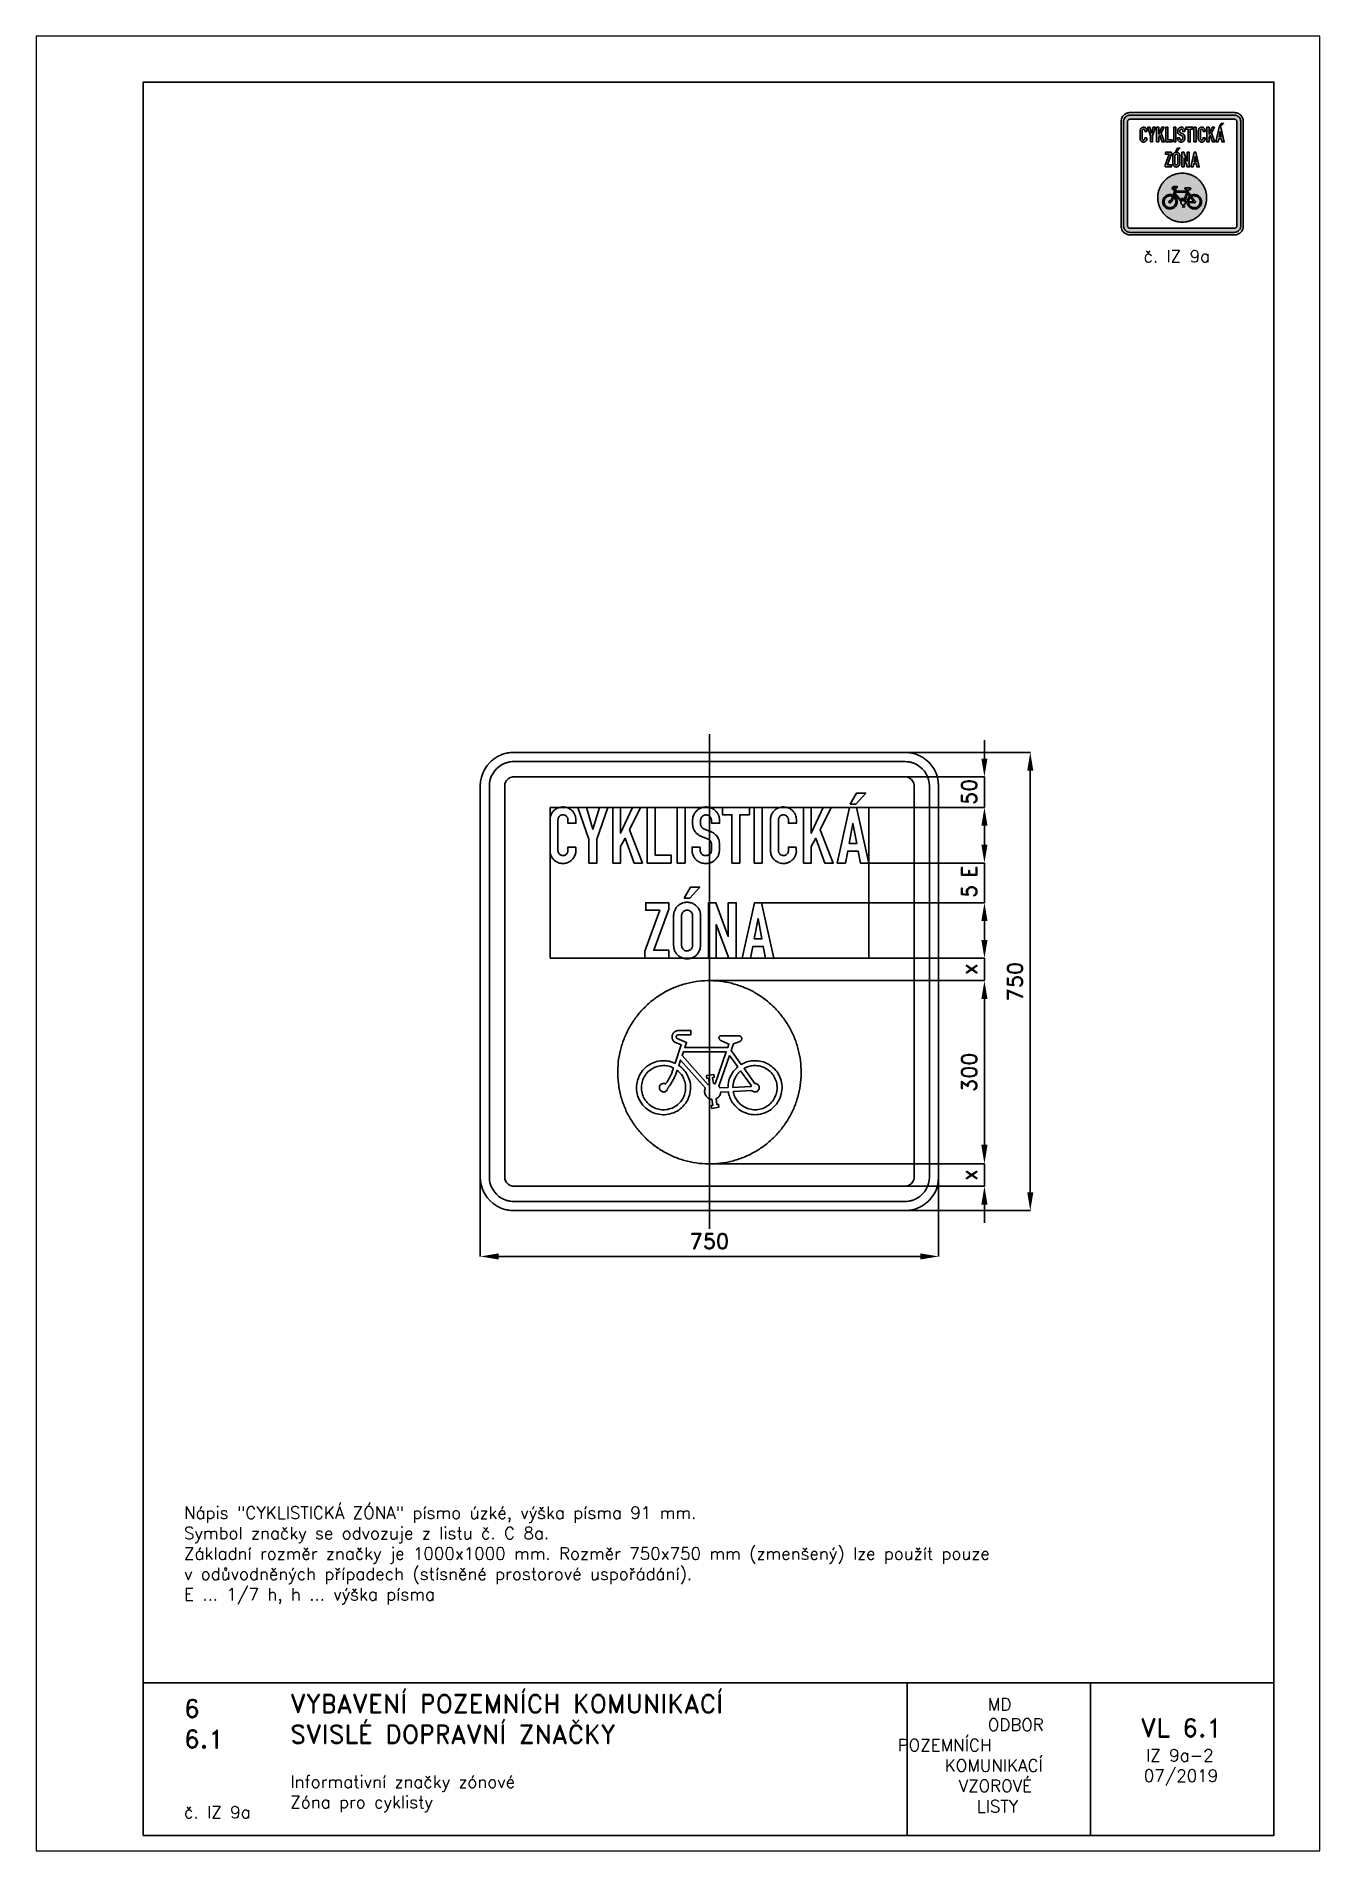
# Paper-space layout 'IZ 9a-2' of a CAD drawing. Header units: millimetres. Extents: x 0 to 210, y 0 to 297.
# The model-space entities are those that its viewports show. They can reach past a viewport. Long polylines and large blocks are cut down to what shows.
import ezdxf

# ---------------------------------------------------------------- set-up
doc = ezdxf.new("R2010")
doc.units = ezdxf.units.MM
doc.header["$LTSCALE"] = 5
doc.linetypes.add('ČERCHOVANÁX2', pattern=[2, 1, -0.5, 0, -0.5])
doc.linetypes.add('ČÁRKOVANÁX2', pattern=[1.5, 1, -0.5])
for name, color, linetype in [('Kóty', 2, 'Continuous'), ('Rozpiska', 7, 'Continuous'), ('Značka', 7, 'Continuous')]:
    doc.layers.add(name, color=color, linetype=linetype)
doc.layers.add('Rámeček', color=6, linetype='Continuous', plot=False)
doc.styles.get("Standard").update_dxf_attribs({"font": 'romand.shx', "height": 25})
doc.dimstyles.get("Standard").update_dxf_attribs({"dimtxt": 25, "dimasz": 30, "dimexe": 0.18, "dimexo": 0.0625, "dimgap": 12.5, "dimtad": 1, "dimdec": 0, "dimzin": 0, "dimdsep": 46, "dimtxsty": 'Standard', "dimcen": 0.09, "dimadec": 0, "dimazin": 0, "dimtfac": 1, "dimtdec": 0, "dimtofl": 0, "dimtmove": 0, "dimatfit": 3, "dimfxl": 1, "dimtolj": 1, "dimtzin": 0, "dimarcsym": 0})

psp = doc.layouts.new('IZ 9a-2')

# ---------------------------------------------------------------- texts
at = {"layer": 'Rozpiska', "color": 7, "attachment_point": 1}
for s, width, gutter_width, heights, insert, char_height in [('\\pi3.66667;č. IZ 9a', 20, 125, [0], (177.5, 262), 2), ('\\A1;Nápis "CYKLISTICKÁ ZÓNA" písmo úzké, výška písma 91 mm.\\PSymbol značky se odvozuje z listu č. C 8a.{\\H2.04167x; }\\PZákladní rozměr značky je 1000x1000 mm. Rozměr 750x750 mm (zmenšený) lze použít pouze{\\H1.67659x; }\\Pv odůvodněných případech (stísněné prostorové uspořádání).{\\H1.96495x; }\\PE ... 1/7 h, h ... výška písma{\\H1.86883x; }', 175.5179, 100, [0], (24.17, 56.32), 2), ('6', 149.0422, 100, [0], (24.17, 24.77), 3), ('{\\C6;VYBAVENÍ POZEMNÍCH KOMUNIKACÍ\\P}SVISLÉ DOPRAVNÍ ZNAČKY{\\H1.34524x; }', 149.0422, 100, [0], (41.56, 25.56), 3), ('\\pi14.7414;{\\C6;MD\\P\\pi2.36044;}ODBOR POZEMNÍCH{\\H1.57143x; }\\P\\pi7.69378;KOMUNIKACÍ{\\H1.5x; }\\P\\pi9.97949;{\\C6;VZOROVÉ\\H1.47619x; \\H0.67742x;\\P\\pi12.93187;LISTY\\H1.26984x; }', 33.1018, 100, [0], (140.95, 24.95), 2), ('\\pi1.03113;{\\H1.5x;\\C6;VL 6.1\\P\\pi1.93586;\\H0.66667x;IZ 9a-2\\H1.66666x; \\H0.6x;\\P\\pi1.5549;07/2019\\H1.80159x; }', 16.0623, 100, [0], (179.66, 21.61), 2), ('6.1', 149.0422, 100, [0], (24.17, 19.78), 3), ('{\\C6;Informativní značky zónové\\P}Zóna pro cyklisty{\\H1.83333x; }', 149.0422, 100, [0], (41.56, 12.29), 2), ('{\\C6;č. IZ 9a}', 18.3305, 100, [2.67], (24.18, 7.3), 2)]:
    psp.add_mtext_dynamic_manual_height_columns(s, width=width, gutter_width=gutter_width, heights=heights, dxfattribs=dict(at, insert=insert, char_height=char_height))

msp = doc.modelspace()

# ---------------------------------------------------------------- texts
at = {"layer": 'Kóty', "char_height": 25, "attachment_point": 5, "rotation": 90}
for s, insert in [('\\A1;50', (425, 310.5)), ('\\A1;x', (425, 20.3)), ('\\A1;x', (425, -316.7))]:
    msp.add_mtext(s, dxfattribs=dict(at, insert=insert))
at = {"layer": 'Kóty', "insert": (425, 162), "char_height": 25, "width": 144.637, "attachment_point": 5, "rotation": 90}
msp.add_mtext('\\A1;{\\T0.8;5 E}', dxfattribs=at)

# ---------------------------------------------------------------- blocks, each defined once
blk = doc.blocks.new('*D0')
at = {"layer": 'Defpoints', "color": 0, "transparency": 16777216}
for p in [(-375, -266.9), (375, -266.9), (375, -450)]:
    blk.add_point(p, dxfattribs=at)
at = {"layer": 'Kóty', "color": 0, "lineweight": -2, "transparency": 16777216}
for p, q in [((-375, -267), (-375, -450.2)), ((375, -267), (375, -450.2)), ((-345, -450), (345, -450))]:
    blk.add_line(p, q, dxfattribs=at)
at = {"layer": 'Kóty', "color": 0, "transparency": 16777216}
for points in [[(-345, -445), (-345, -455), (-375, -450)], [(345, -445), (345, -455), (375, -450)]]:
    blk.add_solid(points, dxfattribs=at)
at = {"layer": 'Kóty', "color": 0, "transparency": 16777216, "insert": (0, -425), "char_height": 25, "attachment_point": 5}
blk.add_mtext('\\A1;750', dxfattribs=at)
blk = doc.blocks.new('*D1')
at = {"layer": 'Defpoints', "color": 0, "transparency": 16777216}
for p in [(295.9, 375), (525, 375), (295.9, -375)]:
    blk.add_point(p, dxfattribs=at)
at = {"layer": 'Kóty', "color": 0, "lineweight": -2, "transparency": 16777216}
for p, q in [((296, 375), (525.2, 375)), ((525, -345), (525, 345)), ((296, -375), (525.2, -375))]:
    blk.add_line(p, q, dxfattribs=at)
at = {"layer": 'Kóty', "color": 0, "transparency": 16777216}
for points in [[(520, 345), (530, 345), (525, 375)], [(520, -345), (530, -345), (525, -375)]]:
    blk.add_solid(points, dxfattribs=at)
at = {"layer": 'Kóty', "color": 0, "transparency": 16777216, "insert": (500, 0), "char_height": 25, "attachment_point": 5, "rotation": 90}
blk.add_mtext('\\A1;750', dxfattribs=at)
blk = doc.blocks.new('*D2')
at = {"layer": 'Defpoints', "color": 0, "transparency": 16777216}
for p in [(0, 1.5), (450, 1.5), (0, -298.5)]:
    blk.add_point(p, dxfattribs=at)
at = {"layer": 'Kóty', "color": 0, "lineweight": -2, "transparency": 16777216}
for p, q in [((0.1, 1.5), (450.2, 1.5)), ((450, -268.5), (450, -28.5)), ((0.1, -298.5), (450.2, -298.5))]:
    blk.add_line(p, q, dxfattribs=at)
at = {"layer": 'Kóty', "color": 0, "transparency": 16777216}
for points in [[(445, -28.5), (455, -28.5), (450, 1.5)], [(445, -268.5), (455, -268.5), (450, -298.5)]]:
    blk.add_solid(points, dxfattribs=at)
at = {"layer": 'Kóty', "color": 0, "transparency": 16777216, "insert": (425, -148.5), "char_height": 25, "attachment_point": 5, "rotation": 90}
blk.add_mtext('\\A1;300', dxfattribs=at)

# ---------------------------------------------------------------- dimensions: what is measured, and where the dimension line sits
at = {"layer": 'Kóty'}
for base, p1, p2, picture, middle in [((525, 375), (295.9, -375), (295.9, 375), '*D1', (500, 0)), ((450, 1.5), (0, -298.5), (0, 1.5), '*D2', (425, -148.5))]:
    dim = msp.add_linear_dim(base=base, p1=p1, p2=p2, angle=90, dimstyle='Standard', dxfattribs=at)
    dim.commit()
    dim.dimension.update_dxf_attribs({"geometry": picture, "text_midpoint": middle})
dim = msp.add_linear_dim(base=(375, -450), p1=(-375, -266.9), p2=(375, -266.9), dimstyle='Standard', dxfattribs=at)
dim.commit()
dim.dimension.update_dxf_attribs({"geometry": '*D0', "text_midpoint": (0, -425)})

# ---------------------------------------------------------------- linework, layer by layer
at = {"layer": 'Kóty'}
for p, q in [((450, 365), (450, 395)), ((280.8, 335), (450.2, 335)), ((260.9, 285), (450.2, 285)), ((450, 255), (450, 225)), ((450, 224), (450, 254)), ((260.9, 194), (450.2, 194)), ((85.4, 129), (450.2, 129)), ((450, 99), (450, 69)), ((450, 68), (450, 98)), ((260.9, 38), (450.2, 38)), ((0.1, 1.5), (450.2, 1.5)), ((450, -56.9), (450, -26.9)), ((450, -28.5), (450, -97.8)), ((450, -236.9), (450, -266.9)), ((0.1, -298.5), (450.2, -298.5)), ((311.8, -335), (450.2, -335)), ((450, -395), (450, -365))]:
    msp.add_line(p, q, dxfattribs=at)
for points in [[(450, 285), (450, 335)], [(450, 129), (450, 194)], [(450, 1.5), (450, 38)], [(450, -335), (450, -298.5)]]:
    msp.add_lwpolyline(points, dxfattribs=at)
for points in [[(445, 365), (455, 365), (450, 335)], [(445, 255), (455, 255), (450, 285)], [(445, 224), (455, 224), (450, 194)], [(445, 99), (455, 99), (450, 129)], [(445, 68), (455, 68), (450, 38)], [(445, -266.9), (455, -266.9), (450, -296.9)], [(445, -268.5), (455, -268.5), (450, -298.5)], [(445, -365), (455, -365), (450, -335)]]:
    msp.add_solid(points, dxfattribs=at)
at = {"layer": 'Značka', "color": 6, "linetype": 'ČERCHOVANÁX2', "ltscale": 5}
msp.add_lwpolyline([(0, -405), (0, 405)], dxfattribs=at)
at = {"layer": 'Značka', "color": 3}
for points in [[(-320, -375), (-320.2, -375), (-320.4, -375, -0.032177), (-327.5, -374.5, -0.035432), (-334.5, -373.1, -0.036231), (-341.3, -370.8, -0.034387), (-347.6, -367.6, -0.03373), (-353.6, -363.6), (-358.9, -358.9), (-363.6, -353.6), (-367.6, -347.6), (-370.8, -341.3), (-373.1, -334.5), (-374.5, -327.5), (-375, -320.4), (-375, -320.2), (-375, -320), (-375, 320), (-375, 320.2), (-375, 320.4), (-374.5, 327.5), (-373.1, 334.5), (-370.8, 341.3), (-367.6, 347.6), (-363.6, 353.6), (-358.9, 358.9, -0.03416), (-353.6, 363.6, -0.034204), (-347.6, 367.6, -0.03407), (-341.3, 370.7, -0.033398), (-334.5, 373.1, -0.034117), (-327.5, 374.5, -0.036743), (-320.4, 375), (-320.2, 375), (-320, 375), (320, 375), (320.2, 375), (320.4, 375, -0.032185), (327.5, 374.5, -0.035434), (334.5, 373.1, -0.036239), (341.3, 370.8, -0.034384), (347.6, 367.6, -0.033737), (353.6, 363.6), (358.9, 358.9), (363.6, 353.6), (367.6, 347.6), (370.8, 341.3), (373.1, 334.5), (374.5, 327.5), (375, 320.4), (375, 320.2), (375, 320), (375, -320), (375, -320.2), (375, -320.4), (374.5, -327.5), (373.1, -334.5), (370.8, -341.3), (367.6, -347.6), (363.6, -353.6), (358.9, -358.9), (353.6, -363.6), (347.6, -367.6, -0.034074), (341.3, -370.7, -0.033398), (334.5, -373.1, -0.034121), (327.5, -374.5, -0.036746), (320.4, -375), (320.2, -375), (320, -375), (-320, -375)], [(-320, -360), (-320.2, -360), (-320.3, -360, -0.032185), (-325.5, -359.6, -0.035458), (-330.6, -358.6, -0.036282), (-335.5, -356.9, -0.03438), (-340.1, -354.6), (-344.4, -351.7), (-348.3, -348.3), (-351.7, -344.4), (-354.6, -340.1), (-356.9, -335.5), (-358.6, -330.6), (-359.6, -325.5), (-360, -320.3), (-360, -320.2), (-360, -320), (-360, 320), (-360, 320.2), (-360, 320.3), (-359.6, 325.5), (-358.6, 330.6), (-356.9, 335.5), (-354.6, 340.1), (-351.7, 344.4), (-348.3, 348.3), (-344.4, 351.7), (-340.1, 354.6, -0.034054), (-335.5, 356.9, -0.033397), (-330.6, 358.6, -0.034162), (-325.5, 359.7, -0.036746), (-320.3, 360), (-320.2, 360), (-320, 360), (320, 360), (320.2, 360), (320.3, 360, -0.032185), (325.5, 359.6, -0.035458), (330.6, 358.6, -0.036271), (335.5, 356.9, -0.034372), (340.1, 354.6), (344.4, 351.7), (348.3, 348.3), (351.7, 344.4), (354.6, 340.1), (356.9, 335.5), (358.6, 330.6), (359.6, 325.5), (360, 320.3), (360, 320.2), (360, 320), (360, -320), (360, -320.2), (360, -320.3), (359.6, -325.5), (358.6, -330.6), (356.9, -335.5), (354.6, -340.1), (351.7, -344.4), (348.3, -348.3), (344.4, -351.7), (340.1, -354.6), (335.5, -356.9, -0.033409), (330.6, -358.6, -0.034162), (325.5, -359.7, -0.036752), (320.3, -360), (320.2, -360), (320, -360), (-320, -360)], [(-320, -335), (320, -335), (320.1, -335), (320.1, -335, 0.032165), (322.1, -334.9), (324, -334.5), (325.8, -333.8), (327.5, -333), (329.1, -331.9), (330.6, -330.6), (331.9, -329.2), (333, -327.5), (333.8, -325.8), (334.5, -324), (334.9, -322.1), (335, -320.1), (335, -320.1), (335, -320), (335, 320), (335, 320.1), (335, 320.1), (334.9, 322.1), (334.5, 324), (333.9, 325.8), (333, 327.5), (331.9, 329.2), (330.6, 330.6), (329.1, 331.9), (327.5, 333), (325.8, 333.8), (324, 334.5), (322.1, 334.9, 0.036774), (320.1, 335), (320.1, 335), (320, 335), (-320, 335), (-320.1, 335), (-320.1, 335, 0.032197), (-322.1, 334.9, 0.035368), (-324, 334.5), (-325.8, 333.8), (-327.5, 333), (-329.1, 331.9), (-330.6, 330.6), (-331.9, 329.2), (-333, 327.5), (-333.8, 325.8), (-334.5, 324), (-334.9, 322.1), (-335, 320.1), (-335, 320.1), (-335, 320), (-335, -320), (-335, -320.1), (-335, -320.1), (-334.9, -322.1), (-334.5, -324), (-333.9, -325.8), (-333, -327.5), (-331.9, -329.2), (-330.6, -330.6), (-329.1, -331.9), (-327.5, -333), (-325.8, -333.8), (-324, -334.5), (-322.1, -334.9, 0.036735), (-320.1, -335), (-320.1, -335), (-320, -335)], [(-218.5, 220), (-218.5, 213.7), (-218.5, 213.4), (-218.5, 213.1, -0.058395), (-218.9, 209.8, -0.04352), (-220, 206.7, -0.074594), (-223.3, 201, -0.081624), (-228.2, 196.7, -0.069971), (-233, 194.3, -0.069174), (-238.3, 193.2, -0.086255), (-245.3, 193.9, -0.086656), (-251.6, 196.9, -0.070136), (-255.7, 200.5, -0.067916), (-258.7, 205.1, -0.047371), (-260.1, 208.6, -0.050891), (-260.8, 212.3), (-260.8, 212.7), (-260.8, 213.2), (-260.8, 265.1), (-260.8, 265.4), (-260.8, 265.7, -0.02564), (-260.4, 268.8, -0.037676), (-259.6, 271.8, -0.07824), (-256.8, 277.1, -0.077449), (-252.6, 281.4, -0.055464), (-249, 283.6, -0.051639), (-245.1, 285.1, -0.050433), (-240.9, 285.8, -0.052933), (-236.7, 285.6, -0.06598), (-231.6, 284.2, -0.064102), (-227.1, 281.6, -0.055946), (-223.7, 278.6, -0.058597), (-221.1, 274.9, -0.054984), (-219.4, 270.9, -0.050286), (-218.6, 266.7), (-218.5, 266.2), (-218.5, 265.7), (-218.5, 259), (-231.5, 259), (-231.5, 265.1), (-231.5, 265.5, 0.010744), (-231.5, 265.9, 0.065469), (-232, 267.7, 0.058071), (-232.9, 269.3, 0.075686), (-234.6, 271.1, 0.08205), (-236.7, 272.4, 0.103145), (-239.9, 272.9, 0.106124), (-243, 272.2, 0.080076), (-244.9, 271, 0.074147), (-246.4, 269.2, 0.056539), (-247.3, 267.6, 0.053196), (-247.7, 265.8, 0.007479), (-247.8, 265.4), (-247.8, 265.1), (-247.8, 214.4), (-247.8, 214.1), (-247.8, 213.8, 0.059865), (-247.4, 211.8, 0.064006), (-246.5, 209.9, 0.083803), (-244.8, 207.9, 0.087799), (-242.5, 206.6, 0.089764), (-239.9, 206.1, 0.089114), (-237.2, 206.5, 0.078265), (-235.1, 207.5, 0.073524), (-233.4, 209.1, 0.068922), (-232.2, 211, 0.069944), (-231.6, 213.2, 0.008136), (-231.5, 213.5), (-231.5, 213.9), (-231.5, 220), (-218.5, 220)], [(-15.4, 220.1), (-15.4, 215.2), (-15.3, 215), (-15.3, 214.7, 0.067839), (-14.8, 212.1, 0.080268), (-13.5, 209.7, 0.070822), (-11.9, 208.1, 0.06848), (-10, 207, 0.072225), (-7.6, 206.3, 0.059819), (-5, 206.2, 0.062313), (-2.5, 206.7, 0.080555), (-0.2, 207.9, 0.082217), (1.6, 209.7, 0.072872), (2.8, 212, 0.024106), (3.1, 212.8, 0.024244), (3.2, 213.7, 0.007534), (3.3, 214), (3.3, 214.4), (3.3, 225), (3.3, 225.4, 0.012192), (3.3, 225.8, 0.0575), (3, 227.3, 0.041293), (2.4, 228.8, 0.041758), (1.6, 230.2, 0.055544), (0.5, 231.4, 0.037058), (-0.3, 232.1, 0.031309), (-1.2, 232.7, 0.008655), (-1.6, 232.9), (-1.9, 233), (-13.8, 237.8), (-14.1, 237.9), (-14.4, 238, -0.037025), (-16.5, 239.1, -0.028658), (-18.5, 240.4, -0.04762), (-21.7, 243.3, -0.053381), (-24.3, 246.7, -0.061657), (-26.4, 251.2, -0.062525), (-27.4, 256), (-27.4, 256.3), (-27.5, 256.7), (-27.5, 264.5), (-27.5, 265.2, -0.007998), (-27.4, 265.8, -0.052118), (-26.9, 269.2, -0.041817), (-25.7, 272.5, -0.059291), (-23, 277.1, -0.064888), (-19.3, 281, -0.070469), (-14.5, 284, -0.069026), (-9, 285.6, -0.059157), (-4.1, 285.9, -0.059494), (0.6, 285, -0.073684), (6.3, 282.4, -0.072354), (10.9, 278.4, -0.05872), (13.8, 274.3, -0.059705), (15.7, 269.8, -0.025327), (16.1, 267.8, -0.025631), (16.4, 265.8), (16.4, 265.4), (16.5, 264.9), (16.5, 259), (3.5, 259), (3.5, 263.9), (3.4, 264.2), (3.4, 264.5, 0.026949), (3.1, 266, 0.049636), (2.6, 267.5, 0.084181), (1.3, 269.6, 0.070669), (-0.6, 271.2, 0.066962), (-2.7, 272.3, 0.070667), (-5, 272.7, 0.096873), (-8.3, 272.3, 0.097771), (-11.3, 270.7, 0.080392), (-13.1, 268.8, 0.0883), (-14.2, 266.4, 0.027244), (-14.4, 265.5, 0.01392), (-14.5, 264.6), (-14.5, 264.3), (-14.5, 264), (-14.5, 258.2), (-14.5, 258), (-14.5, 257.7, 0.04356), (-14.2, 256, 0.048674), (-13.5, 254.3, 0.04846), (-12.7, 252.8, 0.049306), (-11.6, 251.6, 0.030235), (-10.8, 251, 0.034762), (-10, 250.4, 0.009664), (-9.8, 250.3), (-9.5, 250.1), (0.4, 246.2), (0.7, 246), (1, 245.9, 0.007022), (3.1, 245, -0.023412), (5.2, 244, -0.04641), (7.8, 242.3, -0.037082), (10.1, 240.3, -0.042541), (12.5, 237.4, -0.047681), (14.4, 234.1, -0.047349), (15.7, 230.5, -0.041078), (16.3, 226.7), (16.3, 226.4), (16.4, 226.1), (16.4, 214.6), (16.3, 214.3), (16.3, 214.1, -0.015256), (16, 211.5, -0.028871), (15.5, 209, -0.069935), (13.4, 204, -0.066409), (10, 199.8, -0.060061), (6.2, 196.6, -0.058509), (1.8, 194.5, -0.060313), (-3.3, 193.3, -0.058899), (-8.5, 193.3, -0.077487), (-15.2, 195, -0.082892), (-21, 198.7, -0.070865), (-24.8, 202.9, -0.07271), (-27.2, 208, -0.034908), (-28, 210.9, -0.026616), (-28.3, 213.7), (-28.4, 214), (-28.4, 214.3), (-28.4, 220.1), (-15.4, 220.1)], [(142.2, 220), (142.2, 213.7), (142.3, 213.4), (142.3, 213.1, -0.058395), (141.9, 209.8, -0.04352), (140.8, 206.7, -0.074594), (137.4, 201, -0.081624), (132.5, 196.7, -0.069971), (127.7, 194.3, -0.069174), (122.4, 193.2, -0.086255), (115.5, 193.9, -0.086656), (109.2, 196.9, -0.070136), (105.1, 200.5, -0.067916), (102, 205.1, -0.047371), (100.7, 208.6, -0.050891), (100, 212.3), (100, 212.7), (100, 213.2), (100, 265.1), (100, 265.4), (100, 265.7, -0.02564), (100.4, 268.8, -0.037676), (101.2, 271.8, -0.07824), (103.9, 277.1, -0.077449), (108.2, 281.4, -0.055464), (111.7, 283.6, -0.051639), (115.7, 285.1, -0.050433), (119.8, 285.8, -0.052933), (124, 285.6, -0.06598), (129.1, 284.2, -0.064102), (133.7, 281.6, -0.055946), (137.1, 278.6, -0.058597), (139.7, 274.9, -0.054984), (141.4, 270.9, -0.050286), (142.2, 266.7), (142.3, 266.2), (142.3, 265.7), (142.3, 259), (129.3, 259), (129.3, 265.1), (129.3, 265.5, 0.010744), (129.2, 265.9, 0.065469), (128.8, 267.7, 0.058071), (127.9, 269.3, 0.075686), (126.2, 271.1, 0.08205), (124, 272.4, 0.103145), (120.9, 272.9, 0.106124), (117.8, 272.2, 0.080076), (115.8, 271, 0.074147), (114.3, 269.2, 0.056539), (113.5, 267.6, 0.053196), (113, 265.8, 0.007479), (113, 265.4), (112.9, 265.1), (112.9, 214.4), (113, 214.1), (113, 213.8, 0.059865), (113.4, 211.8, 0.064006), (114.3, 209.9, 0.083803), (116, 207.9, 0.087799), (118.3, 206.6, 0.089764), (120.9, 206.1, 0.089114), (123.5, 206.5, 0.078265), (125.7, 207.5, 0.073524), (127.4, 209.1, 0.068922), (128.6, 211, 0.069944), (129.2, 213.2, 0.008136), (129.3, 213.5), (129.3, 213.9), (129.3, 220), (142.2, 220)], [(-58.6, 108.6), (-58.6, 109), (-58.5, 109.4, -0.051733), (-57.6, 114.2, -0.060089), (-55.7, 118.6, -0.071623), (-52.3, 123.2, -0.067964), (-47.8, 126.7, -0.054468), (-43.7, 128.6, -0.054174), (-39.3, 129.6, -0.065511), (-33.7, 129.6, -0.06822), (-28.3, 128.2, -0.076783), (-22.9, 125.1, -0.070462), (-18.6, 120.5, -0.068132), (-15.8, 115.3, -0.084708), (-14.6, 109.7), (-14.6, 109.3), (-14.5, 108.9), (-14.5, 58.4), (-14.6, 58), (-14.6, 57.6, -0.037757), (-15.3, 53.7, -0.046576), (-16.6, 50, -0.086539), (-20.6, 44, -0.087936), (-26.3, 39.7, -0.067419), (-31.2, 37.8, -0.062799), (-36.5, 37.2, -0.062156), (-41.9, 37.8, -0.066089), (-46.9, 39.7, -0.060309), (-50.9, 42.4, -0.055632), (-54.2, 46, -0.060039), (-56.9, 50.4, -0.070804), (-58.3, 55.4, -0.015083), (-58.4, 56.6, -0.007369), (-58.5, 57.8), (-58.6, 58.2), (-58.6, 58.5), (-58.6, 108.6)], [(-45.6, 107.9), (-45.6, 59.2), (-45.5, 58.9), (-45.5, 58.6, 0.058221), (-44.9, 56, 0.076978), (-43.7, 53.8, 0.089876), (-41.8, 51.8, 0.086069), (-39.2, 50.5, 0.08551), (-36.4, 50.1, 0.083498), (-33.6, 50.7, 0.074202), (-31.3, 51.9, 0.073683), (-29.5, 53.6, 0.055029), (-28.5, 55.2, 0.05284), (-27.8, 57, 0.024347), (-27.7, 57.8, 0.028182), (-27.6, 58.6, 0.00831), (-27.6, 58.9), (-27.6, 59.2), (-27.6, 108), (-27.6, 108.4), (-27.6, 108.7, 0.056566), (-28.1, 110.8, 0.065536), (-29, 112.7, 0.089016), (-30.9, 114.8, 0.083857), (-33.5, 116.2, 0.086281), (-36.4, 116.7, 0.086475), (-39.3, 116.3, 0.07759), (-41.7, 115.2, 0.081786), (-43.6, 113.3, 0.055709), (-44.6, 111.8, 0.047237), (-45.2, 110.1, 0.022196), (-45.4, 109.3, 0.025938), (-45.5, 108.5), (-45.5, 108.2), (-45.6, 107.9)]]:
    msp.add_lwpolyline(points, format="xyb", dxfattribs=at)
for points in [[(230.4, 290.5), (239.8, 290.5), (255.8, 308.5), (240.7, 308.5), (230.4, 290.5)], [(-197.2, 194), (-197.2, 233), (-215.1, 285), (-201.2, 285), (-190.7, 249.4), (-180.1, 285), (-166.3, 285), (-184.2, 233), (-184.2, 194), (-197.2, 194)], [(-158.3, 194), (-158.3, 285), (-145.3, 285), (-145.3, 242.8), (-125.7, 285), (-112.7, 285), (-130.7, 248.4), (-109.6, 194), (-123.4, 194), (-138, 234.6), (-145.3, 220.9), (-145.3, 194), (-158.3, 194)], [(-101.6, 194), (-101.6, 285), (-88.6, 285), (-88.6, 206.9), (-62.6, 206.9), (-62.6, 194), (-101.6, 194)], [(-52.7, 194), (-52.7, 285), (-39.8, 285), (-39.8, 194), (-52.7, 194)], [(36.9, 194), (36.9, 272.9), (21.4, 272.9), (21.4, 285), (65.4, 285), (65.4, 272.9), (49.9, 272.9), (49.9, 194), (36.9, 194)], [(73.3, 194), (73.3, 285), (86.3, 285), (86.3, 194), (73.3, 194)], [(153.7, 194), (153.7, 285), (166.7, 285), (166.7, 242.8), (186.3, 285), (199.4, 285), (181.3, 248.4), (202.5, 194), (188.6, 194), (174, 234.6), (166.7, 220.9), (166.7, 194), (153.7, 194)], [(208.9, 194), (229.1, 285), (240.5, 285), (260.8, 194), (247, 194), (243.2, 213.5), (226.3, 213.5), (222.6, 194), (208.9, 194)], [(228.6, 225.7), (241, 225.7), (234.8, 258.9), (228.6, 225.7)], [(-41.2, 136.7), (-31.8, 136.7), (-15.8, 154.7), (-30.9, 154.7), (-41.2, 136.7)], [(-105.6, 38), (-105.6, 49.5), (-81.3, 116.8), (-104.2, 116.8), (-104.2, 129), (-66.6, 129), (-66.6, 118.4), (-91.1, 51.1), (-66.6, 51.1), (-66.6, 38), (-105.6, 38)], [(-1.6, 38), (-1.6, 129), (10.7, 129), (30.9, 73.8), (30.9, 129), (43.9, 129), (43.9, 38), (31.7, 38), (11.3, 93.1), (11.3, 38), (-1.6, 38)], [(53.7, 38), (73.9, 129), (85.3, 129), (105.6, 38), (91.8, 38), (88, 57.5), (71.1, 57.5), (67.4, 38), (53.7, 38)], [(73.4, 69.7), (85.8, 69.7), (79.6, 102.9), (73.4, 69.7)]]:
    msp.add_lwpolyline(points, dxfattribs=at)
at = {"layer": 'Značka', "color": 6, "linetype": 'ČÁRKOVANÁX2', "ltscale": 2.5}
msp.add_lwpolyline([(-260.8, 38), (260.8, 38), (260.8, 285), (-260.8, 285)], close=True, dxfattribs=at)
at = {"layer": 'Značka', "color": 5}
for points in [[(150, -148.5), (150, -149.5), (150, -150.5, -0.032167), (148.5, -170, -0.035723), (144.4, -189.2, -0.036666), (137.9, -207.8, -0.034754), (128.9, -225.2, -0.034039), (117.8, -241.4, -0.034453), (104.7, -255.9, -0.034561), (89.8, -268.7, -0.034427), (73.3, -279.4, -0.034389), (55.6, -287.9, -0.034418), (36.9, -293.9, -0.034423), (17.6, -297.5, -0.034417), (-2, -298.5, -0.034416), (-21.5, -297, -0.034417), (-40.7, -292.9, -0.034417), (-59.2, -286.4, -0.034417), (-76.7, -277.4, -0.034417), (-92.9, -266.3, -0.034417), (-107.4, -253.2, -0.034417), (-120.2, -238.3, -0.034417), (-130.9, -221.8, -0.034417), (-139.4, -204.1, -0.034417), (-145.4, -185.4, -0.034417), (-149, -166.1, -0.034417), (-150, -146.5, -0.034417), (-148.5, -127, -0.034417), (-144.4, -107.8, -0.034417), (-137.9, -89.3, -0.034417), (-128.9, -71.8, -0.034417), (-117.8, -55.6, -0.034417), (-104.7, -41.1, -0.034417), (-89.8, -28.3, -0.034417), (-73.3, -17.6, -0.034417), (-55.6, -9.1, -0.034417), (-36.9, -3.1, -0.034417), (-17.6, 0.5, -0.034416), (2, 1.5, -0.034417), (21.5, 0, -0.034418), (40.7, -4.1, -0.034416), (59.2, -10.6, -0.034417), (76.7, -19.6, -0.034418), (92.9, -30.7, -0.034406), (107.4, -43.8, -0.034414), (120.2, -58.7, -0.034487), (130.9, -75.2, -0.034419), (139.4, -92.9, -0.034076), (145.4, -111.6, -0.032791), (148.9, -129.9, -0.034265), (150, -148.5)], [(49.1, -88.9), (49.3, -89), (49.5, -89, -0.050674), (50.3, -89.3, -0.050922), (51.1, -89.8, -0.06328), (51.9, -90.5, -0.062196), (52.5, -91.5, -0.063017), (52.8, -92.5, -0.067125), (52.9, -93.6, -0.086845), (52.6, -95, -0.072595), (51.9, -96.3, -0.058175), (51.1, -97.2, -0.065834), (50.1, -97.9, -0.01327), (49.8, -98, -0.004415), (49.5, -98.1), (39.4, -102), (35.5, -113), (52, -135.8, -0.003881), (54.2, -134.6, -0.01164), (56.4, -133.5, -0.060218), (65.9, -130.4, -0.060611), (75.9, -129.6, -0.07532), (88.2, -131.6, -0.075262), (99.4, -137.2, -0.075145), (108.7, -145.5, -0.074694), (115.1, -156.2, -0.074518), (118.5, -168.2, -0.07459), (118.2, -180.7, -0.074573), (114.6, -192.6, -0.07453), (107.7, -203, -0.074566), (98.2, -211.1, -0.074572), (86.8, -216.2, -0.074518), (74.5, -218, -0.074745), (62.1, -216.1, -0.074612), (50.8, -211, -0.073239), (41.4, -202.8, -0.060571), (35.5, -194.6, -0.065919), (32, -185.3, -0.013247), (31.4, -182.9, -0.004417), (30.9, -180.4), (18.5, -181.1, -0.003624), (18.4, -181.8, -0.010879), (18.3, -182.4, -0.056133), (17.5, -185.1, -0.055073), (16.1, -187.5, -0.056709), (14.3, -189.6, -0.062304), (12, -191.2, -0.01253), (11.4, -191.5, -0.004179), (10.8, -191.8), (12.4, -201.5), (14.9, -201.1), (15.6, -205.6), (3.8, -207.6), (3, -203), (5.6, -202.6), (4, -192.9), (3.4, -192.8, -0.009643), (2.8, -192.7, -0.050327), (0.4, -192, -0.05041), (-1.8, -190.9, -0.062708), (-4.2, -188.9, -0.062939), (-6, -186.4, -0.062616), (-7.3, -183.5, -0.061036), (-7.8, -180.5, -0.050426), (-7.7, -178, -0.055092), (-7.1, -175.6, -0.010985), (-6.9, -175, -0.003662), (-6.6, -174.4), (-47.3, -128.6), (-50.2, -137.3, -0.003813), (-48.3, -138.8, -0.011436), (-46.3, -140.3, -0.059214), (-39.6, -147.4, -0.059571), (-34.7, -155.9, -0.074038), (-31.2, -167.7, -0.073983), (-31.4, -180, -0.073865), (-34.7, -191.8, -0.073427), (-41.2, -202.1, -0.073251), (-50.3, -210.4, -0.073312), (-61.3, -215.7, -0.073308), (-73.4, -218, -0.073285), (-85.6, -216.7, -0.073287), (-97, -212.2, -0.073298), (-106.7, -204.7, -0.073282), (-114, -194.8, -0.073262), (-118.2, -183.3, -0.073298), (-119.2, -171.1, -0.0733), (-116.7, -159.1, -0.073253), (-111.1, -148.2, -0.073483), (-102.7, -139.3, -0.073339), (-92.2, -133, -0.071983), (-80.3, -129.9, -0.05954), (-70.4, -129.8, -0.064817), (-60.9, -132, -0.013013), (-58.6, -132.9, -0.004339), (-56.3, -133.8), (-46, -103.6), (-56.4, -99.3), (-56.8, -99, -0.010048), (-57.2, -98.7, -0.052327), (-58.7, -97.4, -0.052465), (-59.9, -95.7, -0.06528), (-60.9, -93.4, -0.065232), (-61.2, -90.9, -0.065097), (-61, -88.3, -0.064967), (-60.2, -86, -0.064622), (-58.8, -83.8, -0.063433), (-56.9, -82.1, -0.052513), (-55.1, -81.1, -0.05726), (-53.2, -80.5, -0.01143), (-52.7, -80.4, -0.003811), (-52.2, -80.3), (-30.4, -80.3), (-30.4, -87.2), (-51.3, -87.2), (-51.4, -87.2), (-51.6, -87.2, 0.051726), (-52.2, -87.4, 0.05185), (-52.8, -87.7, 0.064517), (-53.4, -88.3, 0.064469), (-53.9, -88.9, 0.064338), (-54.2, -89.7, 0.064214), (-54.3, -90.5, 0.063867), (-54.2, -91.3, 0.062688), (-53.9, -92.1, 0.051901), (-53.6, -92.7, 0.056601), (-53.1, -93.1), (-53, -93.2), (-52.9, -93.3), (-37.4, -99.7), (-40.3, -108.1), (29.9, -108.1), (32, -102.3), (19.8, -97.3), (19.5, -97.1, -0.009494), (19.3, -97, -0.047482), (18.2, -96.3, -0.041485), (17.3, -95.5, -0.057978), (16.3, -94.2, -0.081427), (15.7, -92.8, -0.056687), (15.6, -91.9, -0.073948), (15.7, -91.1, -0.07846), (16.1, -90.3, -0.073316), (16.6, -89.7, -0.06056), (17.2, -89.3, -0.066457), (17.8, -89, -0.013337), (18, -89), (18.1, -88.9), (49.1, -88.9)], [(-1.6, -158.1), (0, -167.8), (-0.1, -167.8), (-0.3, -167.9, 0.01025), (-0.7, -168.1, 0.009883), (-1.1, -168.4, 0.010253), (-1.6, -168.6, 0.011368), (-2, -168.9), (-2.1, -169), (-2.2, -169), (-44.7, -121.1), (-42.6, -115), (27.5, -115), (9.3, -167.2), (9.2, -167.2), (9.1, -167.2, 0.010689), (8.6, -167, 0.010307), (8.1, -166.9, 0.010693), (7.5, -166.8, 0.011856), (7, -166.7), (6.9, -166.7), (6.8, -166.7), (5.2, -157), (7.8, -156.6), (7, -152.1), (-4.9, -154), (-4.1, -158.5), (-1.6, -158.1)], [(-68.2, -174.5), (-68.3, -174.9, -0.011677), (-68.4, -175.3, -0.060397), (-68.9, -176.7, -0.060797), (-69.7, -178.1, -0.07555), (-71.1, -179.4, -0.075491), (-72.9, -180.3, -0.075374), (-74.8, -180.6, -0.074921), (-76.7, -180.4, -0.074745), (-78.5, -179.7, -0.074817), (-80.1, -178.5, -0.0748), (-81.2, -176.9, -0.074757), (-81.8, -175.1, -0.074794), (-81.9, -173.1, -0.0748), (-81.5, -171.2, -0.074744), (-80.5, -169.5, -0.074972), (-79.1, -168.2, -0.07484), (-77.4, -167.3, -0.073464), (-75.5, -166.9, -0.060756), (-73.9, -167, -0.066117), (-72.4, -167.4, -0.013288), (-72.1, -167.6), (-71.7, -167.7, 0.001245), (-70.9, -166.5, 0.003737), (-70, -165.3, 0.019543), (-66.9, -160.4, 0.018873), (-64.1, -155.2, 0.019567), (-61.7, -149.8, 0.021677), (-59.8, -144.3, 0.004275), (-59.3, -142.9, 0.001425), (-58.9, -141.5, 0.003787), (-60.7, -140.7, 0.011359), (-62.6, -139.9, 0.058837), (-70.3, -137.9, 0.059181), (-78.3, -137.8, 0.073557), (-88, -140, 0.073503), (-96.7, -144.9, 0.073385), (-103.9, -151.8, 0.07295), (-108.7, -160.6, 0.072776), (-111.1, -170.2, 0.072836), (-110.6, -180.2, 0.072833), (-107.6, -189.7, 0.072809), (-102, -197.9, 0.072812), (-94.4, -204.4, 0.072822), (-85.3, -208.4, 0.072806), (-75.4, -210, 0.072787), (-65.6, -208.6, 0.072822), (-56.4, -204.8, 0.072823), (-48.7, -198.4, 0.072778), (-42.9, -190.3, 0.073009), (-39.7, -180.9, 0.072862), (-39, -170.9, 0.071512), (-41.2, -161.2, 0.059153), (-44.7, -154, 0.064403), (-49.9, -147.9, 0.012926), (-51.3, -146.6, 0.00431), (-52.9, -145.3, -0.001297), (-53.4, -146.9, -0.003891), (-53.9, -148.5, -0.020345), (-56.3, -154.6, -0.019651), (-59.2, -160.6, -0.020372), (-62.5, -166.4, -0.022566), (-66.2, -171.9, -0.004451), (-67.2, -173.2, -0.001484), (-68.2, -174.5)], [(32.8, -120.9), (46.4, -139.8, 0.003002), (44.9, -141.1, 0.009008), (43.5, -142.4, 0.046722), (38.5, -148.2, 0.045586), (34.7, -154.9, 0.04705), (31.9, -162.1, 0.051844), (30.6, -169.7, 0.010352), (30.5, -171.7, 0.003452), (30.4, -173.6), (17.3, -174.2), (17.3, -174.1), (17.2, -173.9, 0.015395), (16.8, -173.2, 0.014855), (16.4, -172.6, 0.015406), (16, -172, 0.017075), (15.5, -171.4), (15.4, -171.2), (15.3, -171.1), (32.8, -120.9)], [(68.6, -170.5), (68.5, -170.5), (68.5, -170.6, 0.010337), (68.4, -170.8, 0.009967), (68.3, -171.1, 0.010341), (68.2, -171.3, 0.011465), (68.1, -171.6), (68.1, -171.6), (68, -171.7), (38.5, -173.2, -0.002908), (38.5, -171.7, -0.008727), (38.6, -170.1, -0.045291), (39.7, -164.1, -0.044156), (41.9, -158.4, -0.045589), (44.9, -153, -0.050254), (48.9, -148.4, -0.010025), (50, -147.3, -0.003343), (51.1, -146.3), (68.6, -170.5)], [(74.5, -166.9), (74.9, -166.9, -0.011672), (75.2, -166.9, -0.060371), (76.8, -167.3, -0.060767), (78.2, -167.9, -0.075517), (79.7, -169.2, -0.075468), (80.8, -170.8, -0.075338), (81.4, -172.6, -0.074866), (81.4, -174.6, -0.074723), (80.9, -176.5, -0.074792), (79.9, -178.1, -0.074735), (78.5, -179.5, -0.074941), (76.8, -180.3, -0.074807), (74.8, -180.7, -0.073432), (72.9, -180.5, -0.060728), (71.4, -179.9, -0.066088), (70.2, -179, -0.013283), (69.9, -178.8), (69.6, -178.5), (39, -180, 0.003847), (39.4, -182, 0.011539), (39.9, -184, 0.059723), (43, -191.5, 0.060098), (47.8, -198, 0.074689), (55.6, -204.6, 0.074632), (64.9, -208.5, 0.074514), (74.9, -210, 0.074068), (84.9, -208.4, 0.073894), (94.1, -204.2, 0.073965), (101.7, -197.6, 0.073948), (107.3, -189.1, 0.073906), (110.3, -179.5, 0.073942), (110.5, -169.3, 0.073946), (107.8, -159.6, 0.073894), (102.6, -150.9, 0.074123), (95.2, -144.1, 0.073985), (86.2, -139.5, 0.07262), (76.2, -137.7, 0.060063), (68.1, -138.1, 0.065377), (60.4, -140.5, 0.013132), (58.5, -141.4, 0.004378), (56.7, -142.4), (74.5, -166.9)]]:
    msp.add_lwpolyline(points, format="xyb", dxfattribs=at)

msp.set_redraw_order([(e.dxf.handle, doc.entitydb.next_handle()) for e in msp.query("TEXT MTEXT ATTDEF DIMENSION ARC_DIMENSION")])  # texts and dimensions are drawn at this point

# ---------------------------------------------------------------- hatches: boundary and pattern name
at = {"layer": 'Značka'}
h = psp.add_hatch(color=249, dxfattribs=at)
h.dxf.hatch_style = 1
edge = h.paths.add_edge_path()
edge.add_line((178.97, 264.9), (178.96, 264.9))
edge.add_line((178.96, 264.9), (178.96, 264.9))
edge.add_arc((178.97, 265.97), 1.07, 262.3079, 269.6816, ccw=False)
edge.add_arc((178.95, 265.88), 0.975, 254.1838, 262.3067, ccw=False)
edge.add_arc((178.93, 265.86), 0.954, 247.175, 255.4866, ccw=False)
edge.add_arc((178.95, 265.91), 1.01, 239.3091, 247.1852, ccw=False)
edge.add_line((178.43, 265.04), (178.32, 265.12))
edge.add_line((178.32, 265.12), (178.21, 265.21))
edge.add_line((178.21, 265.21), (178.12, 265.32))
edge.add_line((178.12, 265.32), (178.05, 265.43))
edge.add_line((178.05, 265.43), (177.98, 265.55))
edge.add_line((177.98, 265.55), (177.94, 265.69))
edge.add_line((177.94, 265.69), (177.91, 265.82))
edge.add_line((177.91, 265.82), (177.9, 265.96))
edge.add_line((177.9, 265.96), (177.9, 265.96))
edge.add_line((177.9, 265.96), (177.9, 265.97))
edge.add_line((177.9, 265.97), (177.9, 283.03))
edge.add_line((177.9, 283.03), (177.9, 283.04))
edge.add_line((177.9, 283.04), (177.9, 283.04))
edge.add_line((177.9, 283.04), (177.91, 283.18))
edge.add_line((177.91, 283.18), (177.94, 283.31))
edge.add_line((177.94, 283.31), (177.98, 283.45))
edge.add_line((177.98, 283.45), (178.05, 283.57))
edge.add_line((178.05, 283.57), (178.12, 283.68))
edge.add_line((178.12, 283.68), (178.21, 283.79))
edge.add_line((178.21, 283.79), (178.32, 283.88))
edge.add_line((178.32, 283.88), (178.43, 283.96))
edge.add_arc((178.95, 283.08), 1.01, 112.684, 120.4857, ccw=False)
edge.add_arc((178.95, 283.06), 1.04, 105.0214, 112.6727, ccw=False)
edge.add_arc((178.96, 283.09), 1.01, 98.0256, 105.852, ccw=False)
edge.add_arc((178.95, 283.16), 0.941, 89.6088, 98.0267, ccw=False)
edge.add_line((178.96, 284.1), (178.96, 284.1))
edge.add_line((178.96, 284.1), (178.97, 284.1))
edge.add_line((178.97, 284.1), (196.03, 284.1))
edge.add_line((196.03, 284.1), (196.04, 284.1))
edge.add_line((196.04, 284.1), (196.04, 284.1))
edge.add_arc((196.04, 283.03), 1.07, 82.3079, 89.6816, ccw=False)
edge.add_arc((196.05, 283.12), 0.975, 74.1838, 82.3067, ccw=False)
edge.add_arc((196.08, 283.14), 0.954, 67.1763, 75.4854, ccw=False)
edge.add_arc((196.06, 283.09), 1.01, 59.31, 67.1844, ccw=False)
edge.add_line((196.57, 283.96), (196.68, 283.88))
edge.add_line((196.68, 283.88), (196.79, 283.79))
edge.add_line((196.79, 283.79), (196.88, 283.68))
edge.add_line((196.88, 283.68), (196.96, 283.57))
edge.add_line((196.96, 283.57), (197.02, 283.45))
edge.add_line((197.02, 283.45), (197.06, 283.31))
edge.add_line((197.06, 283.31), (197.09, 283.18))
edge.add_line((197.09, 283.18), (197.1, 283.04))
edge.add_line((197.1, 283.04), (197.1, 283.04))
edge.add_line((197.1, 283.04), (197.1, 283.03))
edge.add_line((197.1, 283.03), (197.1, 265.97))
edge.add_line((197.1, 265.97), (197.1, 265.96))
edge.add_line((197.1, 265.96), (197.1, 265.96))
edge.add_line((197.1, 265.96), (197.09, 265.82))
edge.add_line((197.09, 265.82), (197.06, 265.69))
edge.add_line((197.06, 265.69), (197.02, 265.55))
edge.add_line((197.02, 265.55), (196.96, 265.43))
edge.add_line((196.96, 265.43), (196.88, 265.32))
edge.add_line((196.88, 265.32), (196.79, 265.21))
edge.add_line((196.79, 265.21), (196.68, 265.12))
edge.add_line((196.68, 265.12), (196.57, 265.04))
edge.add_line((196.57, 265.04), (196.45, 264.98))
edge.add_arc((196.05, 265.94), 1.04, 285.0201, 292.674, ccw=False)
edge.add_arc((196.04, 265.91), 1.01, 278.0256, 285.852, ccw=False)
edge.add_arc((196.05, 265.84), 0.941, 269.6081, 278.0274, ccw=False)
edge.add_line((196.04, 264.9), (196.04, 264.9))
edge.add_line((196.04, 264.9), (196.03, 264.9))
edge.add_line((196.03, 264.9), (178.97, 264.9))
edge = h.paths.add_edge_path(flags=16)
edge.add_line((178.97, 265.57), (196.03, 265.57))
edge.add_line((196.03, 265.57), (196.04, 265.57))
edge.add_line((196.04, 265.57), (196.04, 265.57))
edge.add_arc((196.03, 265.97), 0.401, 270.3462, 277.7154)
edge.add_line((196.09, 265.57), (196.14, 265.58))
edge.add_line((196.14, 265.58), (196.19, 265.6))
edge.add_line((196.19, 265.6), (196.23, 265.62))
edge.add_line((196.23, 265.62), (196.28, 265.65))
edge.add_line((196.28, 265.65), (196.32, 265.68))
edge.add_line((196.32, 265.68), (196.35, 265.72))
edge.add_line((196.35, 265.72), (196.38, 265.77))
edge.add_line((196.38, 265.77), (196.4, 265.81))
edge.add_line((196.4, 265.81), (196.42, 265.86))
edge.add_line((196.42, 265.86), (196.43, 265.91))
edge.add_line((196.43, 265.91), (196.43, 265.96))
edge.add_line((196.43, 265.96), (196.43, 265.97))
edge.add_line((196.43, 265.97), (196.43, 265.97))
edge.add_line((196.43, 265.97), (196.43, 283.03))
edge.add_line((196.43, 283.03), (196.43, 283.03))
edge.add_line((196.43, 283.03), (196.43, 283.04))
edge.add_line((196.43, 283.04), (196.43, 283.09))
edge.add_line((196.43, 283.09), (196.42, 283.14))
edge.add_line((196.42, 283.14), (196.4, 283.19))
edge.add_line((196.4, 283.19), (196.38, 283.23))
edge.add_line((196.38, 283.23), (196.35, 283.28))
edge.add_line((196.35, 283.28), (196.32, 283.32))
edge.add_line((196.32, 283.32), (196.28, 283.35))
edge.add_line((196.28, 283.35), (196.23, 283.38))
edge.add_line((196.23, 283.38), (196.19, 283.4))
edge.add_line((196.19, 283.4), (196.14, 283.42))
edge.add_line((196.14, 283.42), (196.09, 283.43))
edge.add_arc((196.04, 283.08), 0.351, 81.9344, 90.3586)
edge.add_line((196.04, 283.43), (196.04, 283.43))
edge.add_line((196.04, 283.43), (196.03, 283.43))
edge.add_line((196.03, 283.43), (178.97, 283.43))
edge.add_line((178.97, 283.43), (178.97, 283.43))
edge.add_line((178.97, 283.43), (178.96, 283.43))
edge.add_arc((178.97, 283.03), 0.401, 90.3426, 97.7189)
edge.add_arc((178.96, 283.06), 0.368, 97.662, 105.7644)
edge.add_line((178.86, 283.42), (178.81, 283.4))
edge.add_line((178.81, 283.4), (178.77, 283.38))
edge.add_line((178.77, 283.38), (178.72, 283.35))
edge.add_line((178.72, 283.35), (178.68, 283.32))
edge.add_line((178.68, 283.32), (178.65, 283.28))
edge.add_line((178.65, 283.28), (178.62, 283.23))
edge.add_line((178.62, 283.23), (178.6, 283.19))
edge.add_line((178.6, 283.19), (178.58, 283.14))
edge.add_line((178.58, 283.14), (178.57, 283.09))
edge.add_line((178.57, 283.09), (178.57, 283.04))
edge.add_line((178.57, 283.04), (178.57, 283.03))
edge.add_line((178.57, 283.03), (178.57, 283.03))
edge.add_line((178.57, 283.03), (178.57, 265.97))
edge.add_line((178.57, 265.97), (178.57, 265.97))
edge.add_line((178.57, 265.97), (178.57, 265.96))
edge.add_line((178.57, 265.96), (178.57, 265.91))
edge.add_line((178.57, 265.91), (178.58, 265.86))
edge.add_line((178.58, 265.86), (178.6, 265.81))
edge.add_line((178.6, 265.81), (178.62, 265.77))
edge.add_line((178.62, 265.77), (178.65, 265.72))
edge.add_line((178.65, 265.72), (178.68, 265.68))
edge.add_line((178.68, 265.68), (178.72, 265.65))
edge.add_line((178.72, 265.65), (178.77, 265.62))
edge.add_line((178.77, 265.62), (178.81, 265.6))
edge.add_line((178.81, 265.6), (178.86, 265.58))
edge.add_line((178.86, 265.58), (178.91, 265.57))
edge.add_arc((178.96, 265.92), 0.352, 261.9389, 270.3541)
edge.add_line((178.96, 265.57), (178.97, 265.57))
edge.add_line((178.97, 265.57), (178.97, 265.57))
h = psp.add_hatch(color=249, dxfattribs=at)
h.dxf.hatch_style = 1
h.paths.add_polyline_path([(193.9, 282.74), (194.26, 282.74), (193.81, 282.27), (193.59, 282.27)])
h.paths.add_polyline_path([(193.01, 279.7), (193.54, 282.1), (193.84, 282.1), (194.38, 279.7), (194.01, 279.7), (193.92, 280.21), (193.47, 280.21), (193.37, 279.7)])
h.paths.add_polyline_path([(193.53, 280.54), (193.86, 280.54), (193.69, 281.41)], flags=16)
h.paths.add_polyline_path([(191.55, 279.7), (191.55, 282.1), (191.9, 282.1), (191.9, 280.99), (192.41, 282.1), (192.76, 282.1), (192.28, 281.14), (192.84, 279.7), (192.47, 279.7), (192.09, 280.77), (191.9, 280.41), (191.9, 279.7)])
edge = h.paths.add_edge_path()
edge.add_line((191.25, 280.38), (191.25, 280.22))
edge.add_line((191.25, 280.22), (191.25, 280.21))
edge.add_line((191.25, 280.21), (191.25, 280.2))
edge.add_line((191.25, 280.2), (191.24, 280.12))
edge.add_line((191.24, 280.12), (191.21, 280.04))
edge.add_arc((190.67, 280.26), 0.587, 320.8977, 337.9576, ccw=False)
edge.add_arc((190.71, 280.22), 0.534, 302.3421, 321.0159, ccw=False)
edge.add_arc((190.71, 280.19), 0.509, 288.6715, 304.6707, ccw=False)
edge.add_arc((190.7, 280.2), 0.517, 272.8693, 288.6973, ccw=False)
edge.add_arc((190.69, 280.21), 0.536, 254.5378, 274.2564, ccw=False)
edge.add_arc((190.69, 280.21), 0.534, 234.9251, 254.7294, ccw=False)
edge.add_arc((190.67, 280.21), 0.522, 220.8282, 236.8671, ccw=False)
edge.add_arc((190.68, 280.22), 0.537, 205.3634, 220.9205, ccw=False)
edge.add_line((190.19, 279.99), (190.16, 280.09))
edge.add_line((190.16, 280.09), (190.14, 280.18))
edge.add_line((190.14, 280.18), (190.14, 280.19))
edge.add_line((190.14, 280.19), (190.14, 280.21))
edge.add_line((190.14, 280.21), (190.14, 281.58))
edge.add_line((190.14, 281.58), (190.14, 281.58))
edge.add_line((190.14, 281.58), (190.14, 281.59))
edge.add_line((190.14, 281.59), (190.15, 281.67))
edge.add_line((190.15, 281.67), (190.17, 281.75))
edge.add_arc((190.65, 281.59), 0.506, 143.9528, 161.8409, ccw=False)
edge.add_arc((190.66, 281.59), 0.512, 126.4962, 144.2156, ccw=False)
edge.add_arc((190.67, 281.61), 0.506, 115.9401, 128.6161, ccw=False)
edge.add_arc((190.68, 281.58), 0.541, 104.1361, 115.9474, ccw=False)
edge.add_arc((190.7, 281.57), 0.551, 93.7105, 105.2595, ccw=False)
edge.add_arc((190.7, 281.6), 0.526, 81.6166, 93.7307, ccw=False)
edge.add_arc((190.7, 281.59), 0.528, 67.534, 82.6316, ccw=False)
edge.add_arc((190.7, 281.58), 0.546, 52.9672, 67.6437, ccw=False)
edge.add_arc((190.72, 281.58), 0.533, 41.7581, 54.5541, ccw=False)
edge.add_line((191.12, 281.93), (191.18, 281.83))
edge.add_line((191.18, 281.83), (191.23, 281.73))
edge.add_line((191.23, 281.73), (191.25, 281.62))
edge.add_line((191.25, 281.62), (191.25, 281.6))
edge.add_line((191.25, 281.6), (191.25, 281.59))
edge.add_line((191.25, 281.59), (191.25, 281.42))
edge.add_line((191.25, 281.42), (190.91, 281.42))
edge.add_line((190.91, 281.42), (190.91, 281.58))
edge.add_line((190.91, 281.58), (190.91, 281.59))
edge.add_line((190.91, 281.59), (190.91, 281.6))
edge.add_line((190.91, 281.6), (190.9, 281.64))
edge.add_line((190.9, 281.64), (190.87, 281.69))
edge.add_line((190.87, 281.69), (190.83, 281.73))
edge.add_line((190.83, 281.73), (190.77, 281.77))
edge.add_arc((190.69, 281.58), 0.206, 67.9038, 91.4671)
edge.add_arc((190.69, 281.58), 0.2, 91.0596, 115.2794)
edge.add_arc((190.68, 281.59), 0.192, 112.8945, 131.1799)
edge.add_line((190.56, 281.73), (190.52, 281.68))
edge.add_line((190.52, 281.68), (190.49, 281.64))
edge.add_line((190.49, 281.64), (190.48, 281.59))
edge.add_line((190.48, 281.59), (190.48, 281.58))
edge.add_line((190.48, 281.58), (190.48, 281.57))
edge.add_line((190.48, 281.57), (190.48, 280.24))
edge.add_line((190.48, 280.24), (190.48, 280.23))
edge.add_line((190.48, 280.23), (190.48, 280.22))
edge.add_line((190.48, 280.22), (190.49, 280.17))
edge.add_line((190.49, 280.17), (190.52, 280.12))
edge.add_line((190.52, 280.12), (190.56, 280.07))
edge.add_arc((190.69, 280.22), 0.199, 230.1647, 250.2473)
edge.add_arc((190.69, 280.22), 0.198, 248.0975, 268.6027)
edge.add_arc((190.7, 280.22), 0.199, 268.4008, 288.7681)
edge.add_arc((190.7, 280.22), 0.198, 286.9397, 304.816)
edge.add_line((190.81, 280.06), (190.86, 280.1))
edge.add_line((190.86, 280.1), (190.89, 280.15))
edge.add_line((190.89, 280.15), (190.91, 280.21))
edge.add_line((190.91, 280.21), (190.91, 280.22))
edge.add_line((190.91, 280.22), (190.91, 280.22))
edge.add_line((190.91, 280.22), (190.91, 280.38))
edge.add_line((190.91, 280.38), (191.25, 280.38))
h.paths.add_polyline_path([(189.43, 279.7), (189.43, 282.1), (189.78, 282.1), (189.78, 279.7)])
h.paths.add_polyline_path([(188.47, 279.7), (188.47, 281.78), (188.07, 281.78), (188.07, 282.1), (189.22, 282.1), (189.22, 281.78), (188.82, 281.78), (188.82, 279.7)])
edge = h.paths.add_edge_path()
edge.add_line((187.1, 280.39), (187.1, 280.26))
edge.add_line((187.1, 280.26), (187.1, 280.25))
edge.add_line((187.1, 280.25), (187.1, 280.25))
edge.add_line((187.1, 280.25), (187.11, 280.18))
edge.add_line((187.11, 280.18), (187.15, 280.11))
edge.add_line((187.15, 280.11), (187.19, 280.07))
edge.add_line((187.19, 280.07), (187.24, 280.04))
edge.add_arc((187.33, 280.25), 0.231, 245.8228, 262.3621)
edge.add_arc((187.34, 280.3), 0.282, 262.2885, 275.9836)
edge.add_arc((187.35, 280.3), 0.274, 274.1973, 288.4666)
edge.add_arc((187.37, 280.23), 0.209, 288.4229, 306.8652)
edge.add_line((187.49, 280.07), (187.54, 280.12))
edge.add_line((187.54, 280.12), (187.57, 280.18))
edge.add_line((187.57, 280.18), (187.58, 280.2))
edge.add_line((187.58, 280.2), (187.59, 280.22))
edge.add_line((187.59, 280.22), (187.59, 280.23))
edge.add_line((187.59, 280.23), (187.59, 280.24))
edge.add_line((187.59, 280.24), (187.59, 280.52))
edge.add_line((187.59, 280.52), (187.59, 280.53))
edge.add_line((187.59, 280.53), (187.59, 280.54))
edge.add_line((187.59, 280.54), (187.58, 280.58))
edge.add_line((187.58, 280.58), (187.56, 280.62))
edge.add_line((187.56, 280.62), (187.54, 280.66))
edge.add_line((187.54, 280.66), (187.51, 280.69))
edge.add_line((187.51, 280.69), (187.49, 280.71))
edge.add_line((187.49, 280.71), (187.47, 280.72))
edge.add_line((187.47, 280.72), (187.46, 280.72))
edge.add_line((187.46, 280.72), (187.45, 280.73))
edge.add_line((187.45, 280.73), (187.14, 280.86))
edge.add_line((187.14, 280.86), (187.13, 280.86))
edge.add_line((187.13, 280.86), (187.12, 280.86))
edge.add_line((187.12, 280.86), (187.07, 280.89))
edge.add_line((187.07, 280.89), (187.01, 280.92))
edge.add_line((187.01, 280.92), (186.93, 281))
edge.add_line((186.93, 281), (186.86, 281.09))
edge.add_line((186.86, 281.09), (186.8, 281.21))
edge.add_line((186.8, 281.21), (186.78, 281.33))
edge.add_line((186.78, 281.33), (186.78, 281.34))
edge.add_line((186.78, 281.34), (186.78, 281.35))
edge.add_line((186.78, 281.35), (186.78, 281.56))
edge.add_line((186.78, 281.56), (186.78, 281.58))
edge.add_line((186.78, 281.58), (186.78, 281.59))
edge.add_line((186.78, 281.59), (186.79, 281.68))
edge.add_line((186.79, 281.68), (186.82, 281.77))
edge.add_line((186.82, 281.77), (186.89, 281.89))
edge.add_arc((187.33, 281.57), 0.545, 128.4305, 143.287, ccw=False)
edge.add_arc((187.34, 281.58), 0.538, 114.0163, 130.1488, ccw=False)
edge.add_arc((187.34, 281.57), 0.552, 98.2896, 114.0857, ccw=False)
edge.add_arc((187.36, 281.58), 0.541, 86.3904, 99.9321, ccw=False)
edge.add_arc((187.36, 281.59), 0.538, 72.7955, 86.415, ccw=False)
edge.add_arc((187.36, 281.57), 0.555, 57.0557, 73.9149, ccw=False)
edge.add_arc((187.36, 281.56), 0.567, 40.6214, 57.1723, ccw=False)
edge.add_line((187.79, 281.93), (187.86, 281.82))
edge.add_line((187.86, 281.82), (187.91, 281.7))
edge.add_line((187.91, 281.7), (187.93, 281.65))
edge.add_line((187.93, 281.65), (187.93, 281.59))
edge.add_line((187.93, 281.59), (187.93, 281.58))
edge.add_line((187.93, 281.58), (187.94, 281.57))
edge.add_line((187.94, 281.57), (187.94, 281.42))
edge.add_line((187.94, 281.42), (187.59, 281.42))
edge.add_line((187.59, 281.42), (187.59, 281.54))
edge.add_line((187.59, 281.54), (187.59, 281.55))
edge.add_line((187.59, 281.55), (187.59, 281.56))
edge.add_line((187.59, 281.56), (187.58, 281.6))
edge.add_line((187.58, 281.6), (187.57, 281.64))
edge.add_line((187.57, 281.64), (187.54, 281.69))
edge.add_line((187.54, 281.69), (187.49, 281.74))
edge.add_line((187.49, 281.74), (187.43, 281.76))
edge.add_arc((187.36, 281.55), 0.222, 71.1549, 87.3292)
edge.add_arc((187.35, 281.55), 0.23, 85.9338, 108.0675)
edge.add_arc((187.35, 281.55), 0.23, 107.7797, 130.1267)
edge.add_line((187.2, 281.72), (187.16, 281.67))
edge.add_line((187.16, 281.67), (187.13, 281.61))
edge.add_line((187.13, 281.61), (187.12, 281.59))
edge.add_line((187.12, 281.59), (187.12, 281.56))
edge.add_line((187.12, 281.56), (187.12, 281.55))
edge.add_line((187.12, 281.55), (187.12, 281.55))
edge.add_line((187.12, 281.55), (187.12, 281.39))
edge.add_line((187.12, 281.39), (187.12, 281.39))
edge.add_line((187.12, 281.39), (187.12, 281.38))
edge.add_line((187.12, 281.38), (187.13, 281.33))
edge.add_line((187.13, 281.33), (187.14, 281.29))
edge.add_line((187.14, 281.29), (187.17, 281.25))
edge.add_line((187.17, 281.25), (187.2, 281.22))
edge.add_line((187.2, 281.22), (187.22, 281.2))
edge.add_line((187.22, 281.2), (187.24, 281.19))
edge.add_line((187.24, 281.19), (187.24, 281.18))
edge.add_line((187.24, 281.18), (187.25, 281.18))
edge.add_line((187.25, 281.18), (187.51, 281.08))
edge.add_line((187.51, 281.08), (187.52, 281.07))
edge.add_line((187.52, 281.07), (187.53, 281.07))
edge.add_line((187.53, 281.07), (187.58, 281.04))
edge.add_line((187.58, 281.04), (187.64, 281.02))
edge.add_line((187.64, 281.02), (187.71, 280.97))
edge.add_line((187.71, 280.97), (187.77, 280.92))
edge.add_line((187.77, 280.92), (187.83, 280.84))
edge.add_line((187.83, 280.84), (187.88, 280.76))
edge.add_line((187.88, 280.76), (187.91, 280.66))
edge.add_line((187.91, 280.66), (187.93, 280.56))
edge.add_line((187.93, 280.56), (187.93, 280.55))
edge.add_line((187.93, 280.55), (187.93, 280.55))
edge.add_line((187.93, 280.55), (187.93, 280.24))
edge.add_line((187.93, 280.24), (187.93, 280.24))
edge.add_line((187.93, 280.24), (187.93, 280.23))
edge.add_line((187.93, 280.23), (187.92, 280.16))
edge.add_line((187.92, 280.16), (187.91, 280.1))
edge.add_arc((187.41, 280.22), 0.51, 329.3559, 345.3464, ccw=False)
edge.add_arc((187.39, 280.24), 0.541, 314.1961, 329.3911, ccw=False)
edge.add_arc((187.37, 280.23), 0.545, 302.5053, 316.2417, ccw=False)
edge.add_arc((187.37, 280.24), 0.556, 289.1327, 302.523, ccw=False)
edge.add_arc((187.35, 280.25), 0.57, 276.6007, 290.4125, ccw=False)
edge.add_arc((187.35, 280.26), 0.586, 263.1462, 276.6317, ccw=False)
edge.add_arc((187.33, 280.27), 0.591, 246.7852, 264.5078, ccw=False)
edge.add_arc((187.32, 280.24), 0.554, 227.9692, 246.9109, ccw=False)
edge.add_arc((187.29, 280.23), 0.532, 213.6702, 229.8775, ccw=False)
edge.add_arc((187.27, 280.22), 0.515, 197.2123, 213.8465, ccw=False)
edge.add_line((186.78, 280.07), (186.76, 280.14))
edge.add_line((186.76, 280.14), (186.75, 280.22))
edge.add_line((186.75, 280.22), (186.75, 280.23))
edge.add_line((186.75, 280.23), (186.75, 280.24))
edge.add_line((186.75, 280.24), (186.75, 280.39))
edge.add_line((186.75, 280.39), (187.1, 280.39))
h.paths.add_polyline_path([(186.11, 279.7), (186.11, 282.1), (186.45, 282.1), (186.45, 279.7)])
h.paths.add_polyline_path([(184.82, 279.7), (184.82, 282.1), (185.16, 282.1), (185.16, 280.04), (185.85, 280.04), (185.85, 279.7)])
h.paths.add_polyline_path([(183.32, 279.7), (183.32, 282.1), (183.67, 282.1), (183.67, 280.99), (184.18, 282.1), (184.53, 282.1), (184.05, 281.14), (184.61, 279.7), (184.25, 279.7), (183.86, 280.77), (183.67, 280.41), (183.67, 279.7)])
h.paths.add_polyline_path([(182.3, 279.7), (182.3, 280.73), (181.83, 282.1), (182.19, 282.1), (182.47, 281.16), (182.75, 282.1), (183.11, 282.1), (182.64, 280.73), (182.64, 279.7)])
edge = h.paths.add_edge_path()
edge.add_line((181.74, 280.38), (181.74, 280.22))
edge.add_line((181.74, 280.22), (181.74, 280.21))
edge.add_line((181.74, 280.21), (181.74, 280.2))
edge.add_line((181.74, 280.2), (181.73, 280.12))
edge.add_line((181.73, 280.12), (181.7, 280.04))
edge.add_arc((181.16, 280.26), 0.587, 320.8977, 337.9576, ccw=False)
edge.add_arc((181.2, 280.22), 0.534, 302.2835, 320.9573, ccw=False)
edge.add_arc((181.19, 280.19), 0.509, 288.6715, 304.6707, ccw=False)
edge.add_arc((181.19, 280.2), 0.516, 272.8894, 288.7174, ccw=False)
edge.add_arc((181.18, 280.21), 0.536, 254.5378, 274.2564, ccw=False)
edge.add_arc((181.17, 280.21), 0.534, 234.9251, 254.7294, ccw=False)
edge.add_arc((181.15, 280.21), 0.522, 220.8972, 236.936, ccw=False)
edge.add_arc((181.16, 280.22), 0.537, 205.3634, 220.9205, ccw=False)
edge.add_line((180.68, 279.99), (180.64, 280.09))
edge.add_line((180.64, 280.09), (180.62, 280.18))
edge.add_line((180.62, 280.18), (180.62, 280.19))
edge.add_line((180.62, 280.19), (180.62, 280.21))
edge.add_line((180.62, 280.21), (180.62, 281.58))
edge.add_line((180.62, 281.58), (180.62, 281.58))
edge.add_line((180.62, 281.58), (180.62, 281.59))
edge.add_line((180.62, 281.59), (180.63, 281.67))
edge.add_line((180.63, 281.67), (180.66, 281.75))
edge.add_arc((181.14, 281.59), 0.506, 143.9528, 161.8409, ccw=False)
edge.add_arc((181.14, 281.59), 0.512, 126.4962, 144.2156, ccw=False)
edge.add_arc((181.15, 281.61), 0.506, 115.9401, 128.6161, ccw=False)
edge.add_arc((181.17, 281.58), 0.54, 104.1833, 115.9946, ccw=False)
edge.add_arc((181.18, 281.57), 0.552, 93.6878, 105.2368, ccw=False)
edge.add_arc((181.18, 281.6), 0.525, 81.611, 93.7251, ccw=False)
edge.add_arc((181.19, 281.59), 0.529, 67.5622, 82.6598, ccw=False)
edge.add_arc((181.18, 281.58), 0.546, 52.9672, 67.6437, ccw=False)
edge.add_arc((181.2, 281.58), 0.532, 41.6722, 54.4682, ccw=False)
edge.add_line((181.6, 281.93), (181.67, 281.83))
edge.add_line((181.67, 281.83), (181.71, 281.73))
edge.add_line((181.71, 281.73), (181.74, 281.62))
edge.add_line((181.74, 281.62), (181.74, 281.6))
edge.add_line((181.74, 281.6), (181.74, 281.59))
edge.add_line((181.74, 281.59), (181.74, 281.42))
edge.add_line((181.74, 281.42), (181.4, 281.42))
edge.add_line((181.4, 281.42), (181.4, 281.58))
edge.add_line((181.4, 281.58), (181.4, 281.59))
edge.add_line((181.4, 281.59), (181.39, 281.6))
edge.add_line((181.39, 281.6), (181.38, 281.64))
edge.add_line((181.38, 281.64), (181.36, 281.69))
edge.add_line((181.36, 281.69), (181.31, 281.73))
edge.add_arc((181.19, 281.58), 0.2, 51.0118, 69.7885)
edge.add_arc((181.18, 281.58), 0.206, 67.8712, 91.4345)
edge.add_arc((181.18, 281.58), 0.2, 91.0596, 115.2794)
edge.add_arc((181.17, 281.59), 0.193, 112.7622, 131.0476)
edge.add_line((181.04, 281.73), (181, 281.68))
edge.add_line((181, 281.68), (180.98, 281.64))
edge.add_line((180.98, 281.64), (180.97, 281.59))
edge.add_line((180.97, 281.59), (180.97, 281.58))
edge.add_line((180.97, 281.58), (180.96, 281.57))
edge.add_line((180.96, 281.57), (180.96, 280.24))
edge.add_line((180.96, 280.24), (180.96, 280.23))
edge.add_line((180.96, 280.23), (180.97, 280.22))
edge.add_line((180.97, 280.22), (180.98, 280.17))
edge.add_line((180.98, 280.17), (181, 280.12))
edge.add_line((181, 280.12), (181.05, 280.07))
edge.add_arc((181.17, 280.22), 0.198, 230.055, 250.1377)
edge.add_arc((181.18, 280.22), 0.199, 248.1411, 268.6463)
edge.add_arc((181.18, 280.22), 0.199, 268.4008, 288.7681)
edge.add_arc((181.19, 280.22), 0.198, 286.9397, 304.816)
edge.add_line((181.3, 280.06), (181.34, 280.1))
edge.add_line((181.34, 280.1), (181.38, 280.15))
edge.add_line((181.38, 280.15), (181.39, 280.21))
edge.add_line((181.39, 280.21), (181.39, 280.22))
edge.add_line((181.39, 280.22), (181.4, 280.22))
edge.add_line((181.4, 280.22), (181.4, 280.38))
edge.add_line((181.4, 280.38), (181.74, 280.38))
h.paths.add_polyline_path([(186.75, 278.66), (187.12, 278.66), (186.66, 278.19), (186.45, 278.19)])
h.paths.add_polyline_path([(188.92, 275.62), (189.45, 278.02), (189.75, 278.02), (190.29, 275.62), (189.92, 275.62), (189.82, 276.13), (189.38, 276.13), (189.28, 275.62)])
h.paths.add_polyline_path([(189.44, 276.46), (189.76, 276.46), (189.6, 277.33)], flags=16)
h.paths.add_polyline_path([(187.46, 275.62), (187.46, 278.02), (187.78, 278.02), (188.32, 276.56), (188.32, 278.02), (188.66, 278.02), (188.66, 275.62), (188.34, 275.62), (187.8, 277.07), (187.8, 275.62)])
edge = h.paths.add_edge_path()
edge.add_line((185.96, 277.48), (185.96, 277.49))
edge.add_line((185.96, 277.49), (185.96, 277.5))
edge.add_line((185.96, 277.5), (185.98, 277.63))
edge.add_line((185.98, 277.63), (186.03, 277.75))
edge.add_arc((186.49, 277.5), 0.524, 135.2283, 151.6166, ccw=False)
edge.add_arc((186.52, 277.48), 0.553, 119.7689, 135.3185, ccw=False)
edge.add_arc((186.53, 277.49), 0.55, 109.1082, 121.5744, ccw=False)
edge.add_arc((186.53, 277.49), 0.553, 96.6647, 109.064, ccw=False)
edge.add_arc((186.54, 277.48), 0.562, 82.7847, 97.7778, ccw=False)
edge.add_arc((186.54, 277.5), 0.538, 67.2523, 82.8715, ccw=False)
edge.add_arc((186.56, 277.5), 0.54, 51.1414, 68.7113, ccw=False)
edge.add_arc((186.52, 277.45), 0.594, 35.0408, 51.172, ccw=False)
edge.add_arc((186.55, 277.45), 0.572, 21.4484, 37.0341, ccw=False)
edge.add_arc((186.67, 277.49), 0.452, 2.1646, 21.532, ccw=False)
edge.add_line((187.12, 277.51), (187.12, 277.5))
edge.add_line((187.12, 277.5), (187.12, 277.49))
edge.add_line((187.12, 277.49), (187.12, 276.16))
edge.add_line((187.12, 276.16), (187.12, 276.15))
edge.add_line((187.12, 276.15), (187.12, 276.14))
edge.add_line((187.12, 276.14), (187.1, 276.03))
edge.add_line((187.1, 276.03), (187.06, 275.94))
edge.add_arc((186.56, 276.16), 0.549, 316.6141, 336.3836, ccw=False)
edge.add_arc((186.56, 276.15), 0.541, 296.8022, 316.8987, ccw=False)
edge.add_arc((186.55, 276.12), 0.523, 283.7515, 299.1845, ccw=False)
edge.add_arc((186.54, 276.16), 0.56, 269.424, 283.7982, ccw=False)
edge.add_arc((186.53, 276.17), 0.574, 256.5465, 270.7708, ccw=False)
edge.add_arc((186.52, 276.14), 0.537, 241.4799, 256.6034, ccw=False)
edge.add_arc((186.51, 276.14), 0.532, 229.0293, 242.8279, ccw=False)
edge.add_line((186.16, 275.74), (186.07, 275.83))
edge.add_line((186.07, 275.83), (186, 275.95))
edge.add_line((186, 275.95), (185.96, 276.08))
edge.add_line((185.96, 276.08), (185.96, 276.11))
edge.add_line((185.96, 276.11), (185.96, 276.14))
edge.add_line((185.96, 276.14), (185.96, 276.15))
edge.add_line((185.96, 276.15), (185.96, 276.16))
edge.add_line((185.96, 276.16), (185.96, 277.48))
edge = h.paths.add_edge_path(flags=16)
edge.add_line((186.3, 277.46), (186.3, 276.18))
edge.add_line((186.3, 276.18), (186.3, 276.17))
edge.add_line((186.3, 276.17), (186.3, 276.16))
edge.add_line((186.3, 276.16), (186.32, 276.1))
edge.add_line((186.32, 276.1), (186.35, 276.04))
edge.add_line((186.35, 276.04), (186.4, 275.98))
edge.add_arc((186.53, 276.16), 0.219, 234.6312, 254.2857)
edge.add_arc((186.53, 276.16), 0.221, 252.2897, 271.8356)
edge.add_arc((186.53, 276.17), 0.225, 271.7216, 290.8181)
edge.add_arc((186.54, 276.17), 0.227, 289.0413, 306.0046)
edge.add_line((186.67, 275.99), (186.72, 276.03))
edge.add_line((186.72, 276.03), (186.75, 276.08))
edge.add_line((186.75, 276.08), (186.77, 276.12))
edge.add_line((186.77, 276.12), (186.77, 276.14))
edge.add_line((186.77, 276.14), (186.77, 276.16))
edge.add_line((186.77, 276.16), (186.77, 276.17))
edge.add_line((186.77, 276.17), (186.77, 276.18))
edge.add_line((186.77, 276.18), (186.77, 277.47))
edge.add_line((186.77, 277.47), (186.77, 277.48))
edge.add_line((186.77, 277.48), (186.77, 277.49))
edge.add_line((186.77, 277.49), (186.76, 277.54))
edge.add_line((186.76, 277.54), (186.74, 277.59))
edge.add_line((186.74, 277.59), (186.68, 277.65))
edge.add_arc((186.55, 277.47), 0.228, 52.2539, 71.4472)
edge.add_arc((186.54, 277.47), 0.229, 69.2041, 88.9396)
edge.add_arc((186.54, 277.47), 0.228, 88.8556, 108.6308)
edge.add_arc((186.53, 277.47), 0.226, 106.5662, 124.3285)
edge.add_line((186.4, 277.65), (186.35, 277.61))
edge.add_line((186.35, 277.61), (186.33, 277.57))
edge.add_line((186.33, 277.57), (186.31, 277.52))
edge.add_line((186.31, 277.52), (186.3, 277.5))
edge.add_line((186.3, 277.5), (186.3, 277.48))
edge.add_line((186.3, 277.48), (186.3, 277.47))
edge.add_line((186.3, 277.47), (186.3, 277.46))
h.paths.add_polyline_path([(184.71, 275.62), (184.71, 275.92), (185.36, 277.7), (184.75, 277.7), (184.75, 278.02), (185.75, 278.02), (185.75, 277.74), (185.1, 275.96), (185.75, 275.96), (185.75, 275.62)])
h = psp.add_hatch(color=170, dxfattribs=at)
h.dxf.hatch_style = 1
edge = h.paths.add_edge_path()
edge.add_line((191.5, 270.58), (191.5, 270.56))
edge.add_line((191.5, 270.56), (191.5, 270.53))
edge.add_arc((187.43, 270.58), 4.07, 351.9311, 359.2957, ccw=False)
edge.add_arc((187.83, 270.52), 3.67, 343.7985, 351.9782, ccw=False)
edge.add_arc((187.9, 270.42), 3.57, 336.6424, 345.0456, ccw=False)
edge.add_arc((187.72, 270.5), 3.77, 328.6717, 336.6295, ccw=False)
edge.add_arc((187.62, 270.49), 3.85, 321.7707, 329.5667, ccw=False)
edge.add_arc((187.66, 270.46), 3.8, 313.8865, 321.7822, ccw=False)
edge.add_arc((187.63, 270.41), 3.79, 306.7362, 314.6513, ccw=False)
edge.add_arc((187.62, 270.43), 3.81, 298.8561, 306.7414, ccw=False)
edge.add_arc((187.57, 270.4), 3.81, 291.7551, 299.6353, ccw=False)
edge.add_arc((187.57, 270.4), 3.81, 283.864, 291.7488, ccw=False)
edge.add_arc((187.52, 270.39), 3.8, 276.7488, 284.634, ccw=False)
edge.add_arc((187.52, 270.39), 3.81, 268.8706, 276.755, ccw=False)
edge.add_arc((187.47, 270.39), 3.81, 261.7475, 269.632, ccw=False)
edge.add_arc((187.47, 270.39), 3.81, 253.8726, 261.756, ccw=False)
edge.add_arc((187.42, 270.4), 3.81, 246.7459, 254.6299, ccw=False)
edge.add_arc((187.42, 270.4), 3.8, 238.8596, 246.7461, ccw=False)
edge.add_arc((187.38, 270.43), 3.81, 231.7453, 239.6292, ccw=False)
edge.add_arc((187.38, 270.43), 3.81, 223.8859, 231.7709, ccw=False)
edge.add_arc((187.35, 270.47), 3.81, 216.7377, 224.6195, ccw=False)
edge.add_arc((187.34, 270.47), 3.81, 208.8594, 216.7423, ccw=False)
edge.add_arc((187.32, 270.51), 3.81, 201.7543, 209.6368, ccw=False)
edge.add_arc((187.32, 270.51), 3.81, 193.8631, 201.7437, ccw=False)
edge.add_arc((187.31, 270.56), 3.81, 186.7466, 194.6308, ccw=False)
edge.add_arc((187.3, 270.56), 3.8, 178.889, 186.7769, ccw=False)
edge.add_arc((187.31, 270.61), 3.81, 171.7357, 179.6142, ccw=False)
edge.add_arc((187.3, 270.61), 3.8, 163.8764, 171.7665, ccw=False)
edge.add_arc((187.32, 270.66), 3.81, 156.7468, 164.6309, ccw=False)
edge.add_arc((187.32, 270.66), 3.81, 148.863, 156.7457, ccw=False)
edge.add_arc((187.35, 270.71), 3.8, 141.7504, 149.6385, ccw=False)
edge.add_arc((187.35, 270.7), 3.81, 133.8679, 141.7536, ccw=False)
edge.add_arc((187.38, 270.74), 3.81, 126.7504, 134.6327, ccw=False)
edge.add_arc((187.38, 270.74), 3.81, 118.8616, 126.7457, ccw=False)
edge.add_arc((187.43, 270.77), 3.8, 111.7526, 119.6379, ccw=False)
edge.add_arc((187.43, 270.76), 3.81, 103.8634, 111.7494, ccw=False)
edge.add_arc((187.48, 270.78), 3.8, 96.7488, 104.634, ccw=False)
edge.add_arc((187.48, 270.78), 3.81, 88.8677, 96.7521, ccw=False)
edge.add_arc((187.53, 270.78), 3.81, 81.7471, 89.6324, ccw=False)
edge.add_arc((187.53, 270.77), 3.81, 73.8725, 81.7562, ccw=False)
edge.add_arc((187.58, 270.76), 3.81, 66.7462, 74.6296, ccw=False)
edge.add_arc((187.58, 270.76), 3.8, 58.8602, 66.7454, ccw=False)
edge.add_arc((187.62, 270.74), 3.81, 51.7475, 59.6319, ccw=False)
edge.add_arc((187.62, 270.73), 3.81, 43.8881, 51.7686, ccw=False)
edge.add_arc((187.66, 270.7), 3.81, 36.7346, 44.6149, ccw=False)
edge.add_arc((187.66, 270.7), 3.8, 28.8553, 36.7495, ccw=False)
edge.add_arc((187.68, 270.66), 3.81, 21.7359, 29.6177, ccw=False)
edge.add_arc((187.64, 270.64), 3.85, 13.9246, 21.7271, ccw=False)
edge.add_arc((187.7, 270.6), 3.8, 7.204, 14.7177, ccw=False)
edge.add_arc((187.87, 270.62), 3.63, -0.6322, 7.2195, ccw=False)
h = psp.add_hatch(color=255, dxfattribs=at)
h.dxf.hatch_style = 1
h.paths.add_polyline_path([(187.46, 270.33), (187.5, 270.07), (187.5, 270.07), (187.49, 270.07), (187.48, 270.06), (187.47, 270.05), (187.46, 270.05), (187.45, 270.04), (187.44, 270.04), (187.44, 270.03), (186.31, 271.31), (186.36, 271.48), (188.24, 271.48), (187.75, 270.08), (187.75, 270.08), (187.74, 270.09), (187.73, 270.09), (187.72, 270.09), (187.7, 270.09), (187.69, 270.1), (187.68, 270.1), (187.68, 270.1), (187.64, 270.36), (187.71, 270.37), (187.69, 270.49), (187.37, 270.44), (187.39, 270.32)], flags=16)
edge = h.paths.add_edge_path(flags=16)
edge.add_line((189.49, 270.09), (189.5, 270.09))
edge.add_line((189.5, 270.09), (189.51, 270.09))
edge.add_arc((189.49, 269.92), 0.173, 71.6003, 85.4199, ccw=False)
edge.add_line((189.55, 270.08), (189.59, 270.06))
edge.add_line((189.59, 270.06), (189.63, 270.03))
edge.add_line((189.63, 270.03), (189.65, 269.99))
edge.add_line((189.65, 269.99), (189.67, 269.94))
edge.add_line((189.67, 269.94), (189.67, 269.89))
edge.add_line((189.67, 269.89), (189.66, 269.84))
edge.add_line((189.66, 269.84), (189.63, 269.79))
edge.add_line((189.63, 269.79), (189.59, 269.76))
edge.add_line((189.59, 269.76), (189.55, 269.73))
edge.add_arc((189.49, 269.9), 0.174, 272.0563, 289.1758, ccw=False)
edge.add_arc((189.49, 269.9), 0.178, 255.3087, 272.1017, ccw=False)
edge.add_line((189.45, 269.73), (189.41, 269.74))
edge.add_line((189.41, 269.74), (189.37, 269.77))
edge.add_line((189.37, 269.77), (189.36, 269.78))
edge.add_line((189.36, 269.78), (189.36, 269.78))
edge.add_line((189.36, 269.78), (188.54, 269.74))
edge.add_line((188.54, 269.74), (188.55, 269.69))
edge.add_line((188.55, 269.69), (188.57, 269.64))
edge.add_arc((189.44, 269.88), 0.905, 195.6597, 209.3236)
edge.add_arc((189.44, 269.88), 0.906, 209.2762, 223.0354)
edge.add_arc((189.46, 269.86), 0.909, 221.2585, 238.336)
edge.add_arc((189.46, 269.86), 0.91, 238.2671, 255.3358)
edge.add_arc((189.49, 269.85), 0.91, 253.4897, 270.5352)
edge.add_arc((189.49, 269.86), 0.916, 270.4615, 287.4061)
edge.add_arc((189.51, 269.87), 0.918, 285.7809, 302.6901)
edge.add_arc((189.52, 269.87), 0.917, 302.6058, 319.5338)
edge.add_arc((189.53, 269.89), 0.917, 317.9515, 334.8694)
edge.add_arc((189.53, 269.89), 0.917, 334.8312, 351.7443)
edge.add_arc((189.54, 269.91), 0.918, 350.1278, 367.0412)
edge.add_arc((189.54, 269.92), 0.917, 6.9551, 23.8719)
edge.add_arc((189.53, 269.94), 0.918, 22.3154, 39.224)
edge.add_arc((189.53, 269.94), 0.914, 39.1226, 56.0862)
edge.add_arc((189.51, 269.96), 0.916, 54.5478, 71.4807)
edge.add_arc((189.5, 269.94), 0.935, 71.4085, 88.0233)
edge.add_arc((189.47, 269.97), 0.908, 86.346, 100.0948)
edge.add_arc((189.46, 270.05), 0.826, 100.0422, 115.0032)
edge.add_line((189.11, 270.79), (189.06, 270.77))
edge.add_line((189.06, 270.77), (189.01, 270.75))
edge.add_line((189.01, 270.75), (189.49, 270.09))
h.paths.add_polyline_path([(189.33, 270), (189.33, 269.99), (189.33, 269.99), (189.32, 269.99), (189.32, 269.98), (189.32, 269.97), (189.32, 269.97), (189.32, 269.97), (189.31, 269.96), (188.53, 269.92), (188.53, 269.97), (188.53, 270.01), (188.56, 270.17), (188.62, 270.32), (188.7, 270.46), (188.8, 270.59), (188.83, 270.61), (188.86, 270.64)], flags=16)
edge = h.paths.add_edge_path(flags=16)
edge.add_line((188.37, 271.32), (188.74, 270.82))
edge.add_line((188.74, 270.82), (188.7, 270.78))
edge.add_line((188.7, 270.78), (188.66, 270.75))
edge.add_arc((189.43, 269.96), 1.1, 134.0948, 144.7866)
edge.add_arc((189.45, 269.94), 1.13, 144.7549, 155.193)
edge.add_line((188.42, 270.41), (188.35, 270.22))
edge.add_line((188.35, 270.22), (188.32, 270.02))
edge.add_line((188.32, 270.02), (188.31, 269.97))
edge.add_line((188.31, 269.97), (188.31, 269.91))
edge.add_line((188.31, 269.91), (187.96, 269.9))
edge.add_line((187.96, 269.9), (187.96, 269.9))
edge.add_line((187.96, 269.9), (187.96, 269.91))
edge.add_line((187.96, 269.91), (187.95, 269.92))
edge.add_line((187.95, 269.92), (187.94, 269.94))
edge.add_line((187.94, 269.94), (187.93, 269.96))
edge.add_line((187.93, 269.96), (187.91, 269.97))
edge.add_line((187.91, 269.97), (187.91, 269.98))
edge.add_line((187.91, 269.98), (187.91, 269.98))
edge.add_line((187.91, 269.98), (188.37, 271.32))
edge = h.paths.add_edge_path(flags=16)
edge.add_line((185.68, 269.89), (185.68, 269.88))
edge.add_line((185.68, 269.88), (185.68, 269.87))
edge.add_line((185.68, 269.87), (185.66, 269.83))
edge.add_line((185.66, 269.83), (185.64, 269.79))
edge.add_line((185.64, 269.79), (185.6, 269.76))
edge.add_line((185.6, 269.76), (185.56, 269.74))
edge.add_arc((185.5, 269.9), 0.173, 272.3341, 289.5927, ccw=False)
edge.add_arc((185.5, 269.9), 0.175, 255.2829, 272.4194, ccw=False)
edge.add_arc((185.49, 269.9), 0.174, 239.7761, 256.8942, ccw=False)
edge.add_line((185.41, 269.75), (185.37, 269.78))
edge.add_line((185.37, 269.78), (185.34, 269.82))
edge.add_line((185.34, 269.82), (185.32, 269.87))
edge.add_line((185.32, 269.87), (185.32, 269.93))
edge.add_line((185.32, 269.93), (185.33, 269.98))
edge.add_line((185.33, 269.98), (185.35, 270.02))
edge.add_line((185.35, 270.02), (185.39, 270.06))
edge.add_line((185.39, 270.06), (185.44, 270.08))
edge.add_arc((185.5, 269.92), 0.178, 92.8424, 109.6621, ccw=False)
edge.add_arc((185.5, 269.92), 0.173, 80.6016, 94.5112, ccw=False)
edge.add_arc((185.5, 269.94), 0.158, 65.562, 80.6871, ccw=False)
edge.add_line((185.57, 270.08), (185.58, 270.07))
edge.add_line((185.58, 270.07), (185.59, 270.07))
edge.add_line((185.59, 270.07), (185.61, 270.1))
edge.add_line((185.61, 270.1), (185.63, 270.13))
edge.add_line((185.63, 270.13), (185.72, 270.27))
edge.add_line((185.72, 270.27), (185.79, 270.4))
edge.add_line((185.79, 270.4), (185.85, 270.55))
edge.add_line((185.85, 270.55), (185.91, 270.69))
edge.add_line((185.91, 270.69), (185.92, 270.73))
edge.add_line((185.92, 270.73), (185.93, 270.77))
edge.add_line((185.93, 270.77), (185.88, 270.79))
edge.add_line((185.88, 270.79), (185.83, 270.81))
edge.add_arc((185.51, 269.97), 0.905, 68.9749, 82.4426)
edge.add_arc((185.51, 269.97), 0.906, 82.3824, 95.9297)
edge.add_arc((185.48, 269.96), 0.908, 94.1971, 111.0264)
edge.add_arc((185.48, 269.96), 0.91, 110.917, 127.7309)
edge.add_arc((185.46, 269.94), 0.911, 125.952, 142.7395)
edge.add_arc((185.46, 269.94), 0.916, 142.6748, 159.3668)
edge.add_arc((185.45, 269.91), 0.919, 157.7511, 174.3911)
edge.add_arc((185.45, 269.91), 0.917, 174.3112, 190.9785)
edge.add_arc((185.46, 269.89), 0.918, 189.4883, 206.135)
edge.add_arc((185.46, 269.89), 0.917, 205.9938, 222.6556)
edge.add_arc((185.47, 269.87), 0.918, 221.1522, 237.8035)
edge.add_arc((185.47, 269.87), 0.918, 237.7136, 254.3707)
edge.add_arc((185.5, 269.86), 0.918, 252.8317, 269.4872)
edge.add_arc((185.5, 269.86), 0.918, 269.4033, 286.0556)
edge.add_arc((185.52, 269.87), 0.917, 284.537, 301.1911)
edge.add_arc((185.52, 269.87), 0.918, 301.066, 317.7245)
edge.add_arc((185.54, 269.89), 0.918, 316.2445, 332.9006)
edge.add_arc((185.54, 269.89), 0.915, 332.798, 349.4919)
edge.add_arc((185.55, 269.91), 0.916, 347.927, 364.5872)
edge.add_arc((185.53, 269.91), 0.935, 4.558, 20.9157)
edge.add_arc((185.54, 269.94), 0.909, 19.3131, 32.8406)
edge.add_arc((185.61, 269.99), 0.826, 32.7371, 47.4833)
edge.add_line((186.17, 270.6), (186.13, 270.63))
edge.add_line((186.13, 270.63), (186.09, 270.67))
edge.add_line((186.09, 270.67), (186.08, 270.63))
edge.add_line((186.08, 270.63), (186.06, 270.58))
edge.add_line((186.06, 270.58), (186, 270.42))
edge.add_line((186, 270.42), (185.92, 270.26))
edge.add_line((185.92, 270.26), (185.84, 270.11))
edge.add_line((185.84, 270.11), (185.73, 269.96))
edge.add_line((185.73, 269.96), (185.71, 269.92))
edge.add_line((185.71, 269.92), (185.68, 269.89))
edge = h.paths.add_edge_path()
edge.add_line((188.81, 272.17), (188.82, 272.17))
edge.add_line((188.82, 272.17), (188.82, 272.17))
edge.add_line((188.82, 272.17), (188.84, 272.16))
edge.add_line((188.84, 272.16), (188.86, 272.15))
edge.add_line((188.86, 272.15), (188.88, 272.13))
edge.add_line((188.88, 272.13), (188.9, 272.1))
edge.add_line((188.9, 272.1), (188.91, 272.08))
edge.add_line((188.91, 272.08), (188.91, 272.05))
edge.add_line((188.91, 272.05), (188.9, 272.01))
edge.add_line((188.9, 272.01), (188.88, 271.97))
edge.add_line((188.88, 271.97), (188.86, 271.95))
edge.add_line((188.86, 271.95), (188.84, 271.93))
edge.add_line((188.84, 271.93), (188.83, 271.93))
edge.add_line((188.83, 271.93), (188.82, 271.93))
edge.add_line((188.82, 271.93), (188.55, 271.82))
edge.add_line((188.55, 271.82), (188.45, 271.53))
edge.add_line((188.45, 271.53), (188.89, 270.92))
edge.add_line((188.89, 270.92), (188.95, 270.95))
edge.add_line((188.95, 270.95), (189.01, 270.98))
edge.add_arc((189.47, 269.98), 1.11, 101.3057, 115.0912, ccw=False)
edge.add_arc((189.48, 269.98), 1.11, 87.5004, 101.3741, ccw=False)
edge.add_arc((189.51, 269.98), 1.11, 72.0415, 89.2696, ccw=False)
edge.add_arc((189.51, 269.97), 1.11, 54.9397, 72.1518, ccw=False)
edge.add_arc((189.54, 269.95), 1.11, 39.5585, 56.7471, ccw=False)
edge.add_arc((189.54, 269.95), 1.12, 22.5878, 39.6705, ccw=False)
edge.add_arc((189.55, 269.92), 1.12, 7.1472, 24.2009, ccw=False)
edge.add_arc((189.55, 269.92), 1.12, -9.8221, 7.2495, ccw=False)
edge.add_arc((189.54, 269.89), 1.12, 334.694, 351.7597, ccw=False)
edge.add_arc((189.54, 269.88), 1.12, 317.732, 334.7758, ccw=False)
edge.add_arc((189.52, 269.86), 1.12, 302.2659, 319.3244, ccw=False)
edge.add_arc((189.52, 269.86), 1.12, 285.266, 302.3271, ccw=False)
edge.add_arc((189.49, 269.85), 1.12, 269.8067, 286.8508, ccw=False)
edge.add_arc((189.49, 269.85), 1.12, 252.7968, 269.8962, ccw=False)
edge.add_arc((189.46, 269.86), 1.12, 237.3047, 254.3698, ccw=False)
edge.add_arc((189.47, 269.88), 1.14, 220.6019, 237.3543, ccw=False)
edge.add_arc((189.42, 269.88), 1.11, 208.4016, 222.2693, ccw=False)
edge.add_arc((189.34, 269.84), 1.01, 193.4312, 208.5156, ccw=False)
edge.add_line((188.35, 269.6), (188.34, 269.67))
edge.add_line((188.34, 269.67), (188.33, 269.73))
edge.add_line((188.33, 269.73), (187.99, 269.71))
edge.add_line((187.99, 269.71), (187.99, 269.7))
edge.add_line((187.99, 269.7), (187.99, 269.68))
edge.add_line((187.99, 269.68), (187.97, 269.61))
edge.add_line((187.97, 269.61), (187.93, 269.54))
edge.add_line((187.93, 269.54), (187.88, 269.49))
edge.add_line((187.88, 269.49), (187.82, 269.44))
edge.add_line((187.82, 269.44), (187.81, 269.44))
edge.add_line((187.81, 269.44), (187.79, 269.43))
edge.add_line((187.79, 269.43), (187.83, 269.17))
edge.add_line((187.83, 269.17), (187.9, 269.18))
edge.add_line((187.9, 269.18), (187.92, 269.06))
edge.add_line((187.92, 269.06), (187.6, 269.01))
edge.add_line((187.6, 269.01), (187.58, 269.13))
edge.add_line((187.58, 269.13), (187.65, 269.14))
edge.add_line((187.65, 269.14), (187.61, 269.4))
edge.add_line((187.61, 269.4), (187.59, 269.4))
edge.add_line((187.59, 269.4), (187.57, 269.4))
edge.add_arc((187.64, 269.73), 0.33, 247.7826, 259.3054, ccw=False)
edge.add_line((187.51, 269.42), (187.45, 269.45))
edge.add_line((187.45, 269.45), (187.39, 269.51))
edge.add_line((187.39, 269.51), (187.34, 269.57))
edge.add_line((187.34, 269.57), (187.31, 269.65))
edge.add_line((187.31, 269.65), (187.29, 269.73))
edge.add_line((187.29, 269.73), (187.3, 269.8))
edge.add_line((187.3, 269.8), (187.31, 269.86))
edge.add_line((187.31, 269.86), (187.32, 269.88))
edge.add_line((187.32, 269.88), (187.32, 269.89))
edge.add_line((187.32, 269.89), (186.24, 271.11))
edge.add_line((186.24, 271.11), (186.16, 270.88))
edge.add_line((186.16, 270.88), (186.21, 270.84))
edge.add_line((186.21, 270.84), (186.27, 270.8))
edge.add_arc((185.56, 269.95), 1.11, 36.6446, 50.2018, ccw=False)
edge.add_arc((185.56, 269.95), 1.11, 23.006, 36.6511, ccw=False)
edge.add_arc((185.57, 269.92), 1.11, 7.8721, 24.8042, ccw=False)
edge.add_arc((185.57, 269.92), 1.11, -8.9813, 7.9538, ccw=False)
edge.add_arc((185.56, 269.88), 1.11, 335.9442, 352.8401, ccw=False)
edge.add_arc((185.55, 269.88), 1.12, 319.2108, 336.0109, ccw=False)
edge.add_arc((185.53, 269.86), 1.12, 304.069, 320.8222, ccw=False)
edge.add_arc((185.53, 269.86), 1.12, 287.3836, 304.158, ccw=False)
edge.add_arc((185.5, 269.85), 1.12, 272.1546, 288.9263, ccw=False)
edge.add_arc((185.5, 269.85), 1.12, 255.4787, 272.2444, ccw=False)
edge.add_arc((185.47, 269.86), 1.12, 240.2731, 257.0432, ccw=False)
edge.add_arc((185.47, 269.86), 1.12, 223.5512, 240.3192, ccw=False)
edge.add_arc((185.45, 269.88), 1.12, 208.3776, 225.1361, ccw=False)
edge.add_arc((185.45, 269.88), 1.12, 191.6932, 208.4599, ccw=False)
edge.add_arc((185.44, 269.91), 1.12, 176.4376, 193.1999, ccw=False)
edge.add_arc((185.44, 269.91), 1.12, 159.8024, 176.5791, ccw=False)
edge.add_arc((185.45, 269.94), 1.12, 144.5648, 161.3319, ccw=False)
edge.add_arc((185.45, 269.94), 1.12, 127.8343, 144.6442, ccw=False)
edge.add_arc((185.47, 269.96), 1.12, 112.5968, 129.3789, ccw=False)
edge.add_arc((185.48, 269.94), 1.14, 96.1977, 112.6671, ccw=False)
edge.add_arc((185.51, 269.98), 1.11, 84.2241, 97.8539, ccw=False)
edge.add_arc((185.52, 270.08), 1.01, 69.462, 84.2966, ccw=False)
edge.add_line((185.88, 271.02), (185.94, 271))
edge.add_line((185.94, 271), (186, 270.97))
edge.add_line((186, 270.97), (186.27, 271.78))
edge.add_line((186.27, 271.78), (186, 271.89))
edge.add_line((186, 271.89), (185.99, 271.9))
edge.add_line((185.99, 271.9), (185.97, 271.91))
edge.add_line((185.97, 271.91), (185.93, 271.95))
edge.add_line((185.93, 271.95), (185.9, 271.99))
edge.add_line((185.9, 271.99), (185.88, 272.05))
edge.add_line((185.88, 272.05), (185.87, 272.12))
edge.add_line((185.87, 272.12), (185.87, 272.19))
edge.add_line((185.87, 272.19), (185.9, 272.25))
edge.add_line((185.9, 272.25), (185.93, 272.31))
edge.add_line((185.93, 272.31), (185.98, 272.35))
edge.add_line((185.98, 272.35), (186.03, 272.38))
edge.add_line((186.03, 272.38), (186.08, 272.4))
edge.add_line((186.08, 272.4), (186.09, 272.4))
edge.add_line((186.09, 272.4), (186.11, 272.4))
edge.add_line((186.11, 272.4), (186.69, 272.4))
edge.add_line((186.69, 272.4), (186.69, 272.22))
edge.add_line((186.69, 272.22), (186.13, 272.22))
edge.add_line((186.13, 272.22), (186.13, 272.22))
edge.add_line((186.13, 272.22), (186.13, 272.22))
edge.add_line((186.13, 272.22), (186.11, 272.21))
edge.add_line((186.11, 272.21), (186.09, 272.2))
edge.add_line((186.09, 272.2), (186.08, 272.19))
edge.add_line((186.08, 272.19), (186.06, 272.17))
edge.add_line((186.06, 272.17), (186.06, 272.15))
edge.add_line((186.06, 272.15), (186.05, 272.13))
edge.add_line((186.05, 272.13), (186.05, 272.11))
edge.add_line((186.05, 272.11), (186.06, 272.09))
edge.add_line((186.06, 272.09), (186.07, 272.07))
edge.add_line((186.07, 272.07), (186.08, 272.06))
edge.add_line((186.08, 272.06), (186.09, 272.06))
edge.add_line((186.09, 272.06), (186.09, 272.05))
edge.add_line((186.09, 272.05), (186.5, 271.89))
edge.add_line((186.5, 271.89), (186.43, 271.66))
edge.add_line((186.43, 271.66), (188.3, 271.66))
edge.add_line((188.3, 271.66), (188.35, 271.82))
edge.add_line((188.35, 271.82), (188.03, 271.95))
edge.add_line((188.03, 271.95), (188.02, 271.95))
edge.add_line((188.02, 271.95), (188.01, 271.96))
edge.add_line((188.01, 271.96), (187.99, 271.97))
edge.add_line((187.99, 271.97), (187.96, 272))
edge.add_line((187.96, 272), (187.94, 272.03))
edge.add_line((187.94, 272.03), (187.92, 272.07))
edge.add_line((187.92, 272.07), (187.92, 272.09))
edge.add_line((187.92, 272.09), (187.92, 272.11))
edge.add_line((187.92, 272.11), (187.93, 272.13))
edge.add_line((187.93, 272.13), (187.94, 272.15))
edge.add_line((187.94, 272.15), (187.96, 272.16))
edge.add_line((187.96, 272.16), (187.98, 272.17))
edge.add_line((187.98, 272.17), (187.98, 272.17))
edge.add_line((187.98, 272.17), (187.98, 272.17))
edge.add_line((187.98, 272.17), (188.81, 272.17))

# ---------------------------------------------------------------- linework, layer by layer
at = {"layer": 'Rozpiska', "color": 7}
for p, q in [((17.5, 27.5), (202.5, 27.5)), ((142.5, 27.5), (142.5, 2.5)), ((172.5, 27.5), (172.5, 2.5))]:
    psp.add_line(p, q, dxfattribs=at)
psp.add_lwpolyline([(17.5, 2.5), (202.5, 2.5), (202.5, 289.5), (17.5, 289.5)], close=True, dxfattribs=at)
at = {"layer": 'Značka', "color": 7}
psp.add_lwpolyline([(178.97, 264.5), (178.96, 264.5), (178.96, 264.5, -0.032177), (178.77, 264.51, -0.035432), (178.58, 264.55, -0.036231), (178.4, 264.61, -0.034387), (178.23, 264.7, -0.03373), (178.07, 264.8), (177.93, 264.93), (177.8, 265.07), (177.7, 265.23), (177.61, 265.4), (177.55, 265.58), (177.51, 265.77), (177.5, 265.96), (177.5, 265.96), (177.5, 265.97), (177.5, 283.03), (177.5, 283.04), (177.5, 283.04), (177.51, 283.23), (177.55, 283.42), (177.61, 283.6), (177.7, 283.77), (177.8, 283.93), (177.93, 284.07, -0.03416), (178.07, 284.2, -0.034204), (178.23, 284.3, -0.03407), (178.4, 284.39, -0.033398), (178.58, 284.45, -0.034117), (178.77, 284.49, -0.036743), (178.96, 284.5), (178.96, 284.5), (178.97, 284.5), (196.03, 284.5), (196.04, 284.5), (196.05, 284.5, -0.032185), (196.23, 284.49, -0.035434), (196.42, 284.45, -0.036239), (196.6, 284.39, -0.034384), (196.77, 284.3, -0.033737), (196.93, 284.2), (197.07, 284.07), (197.2, 283.93), (197.3, 283.77), (197.39, 283.6), (197.45, 283.42), (197.49, 283.23), (197.5, 283.04), (197.5, 283.04), (197.5, 283.03), (197.5, 265.97), (197.5, 265.96), (197.5, 265.96), (197.49, 265.77), (197.45, 265.58), (197.39, 265.4), (197.3, 265.23), (197.2, 265.07), (197.07, 264.93), (196.93, 264.8), (196.77, 264.7, -0.034074), (196.6, 264.61, -0.033398), (196.42, 264.55, -0.034121), (196.23, 264.51, -0.036746), (196.05, 264.5), (196.04, 264.5), (196.03, 264.5), (178.97, 264.5)], format="xyb", dxfattribs=at)
at = {"layer": 'Značka', "color": 249}
for points in [[(178.97, 264.9), (178.96, 264.9), (178.96, 264.9, -0.032185), (178.82, 264.91, -0.035458), (178.69, 264.94, -0.036282), (178.56, 264.98, -0.03438), (178.43, 265.04), (178.32, 265.12), (178.21, 265.21), (178.12, 265.32), (178.05, 265.43), (177.98, 265.55), (177.94, 265.69), (177.91, 265.82), (177.9, 265.96), (177.9, 265.96), (177.9, 265.97), (177.9, 283.03), (177.9, 283.04), (177.9, 283.04), (177.91, 283.18), (177.94, 283.31), (177.98, 283.45), (178.05, 283.57), (178.12, 283.68), (178.21, 283.79), (178.32, 283.88), (178.43, 283.96, -0.034054), (178.56, 284.02, -0.033397), (178.69, 284.06, -0.034162), (178.82, 284.09, -0.036746), (178.96, 284.1), (178.96, 284.1), (178.97, 284.1), (196.03, 284.1), (196.04, 284.1), (196.04, 284.1, -0.032185), (196.18, 284.09, -0.035458), (196.32, 284.06, -0.036271), (196.45, 284.02, -0.034372), (196.57, 283.96), (196.68, 283.88), (196.79, 283.79), (196.88, 283.68), (196.96, 283.57), (197.02, 283.45), (197.06, 283.31), (197.09, 283.18), (197.1, 283.04), (197.1, 283.04), (197.1, 283.03), (197.1, 265.97), (197.1, 265.96), (197.1, 265.96), (197.09, 265.82), (197.06, 265.69), (197.02, 265.55), (196.96, 265.43), (196.88, 265.32), (196.79, 265.21), (196.68, 265.12), (196.57, 265.04), (196.45, 264.98, -0.033409), (196.32, 264.94, -0.034162), (196.18, 264.91, -0.036752), (196.04, 264.9), (196.04, 264.9), (196.03, 264.9), (178.97, 264.9)], [(178.97, 265.57), (196.03, 265.57), (196.04, 265.57), (196.04, 265.57, 0.032165), (196.09, 265.57), (196.14, 265.58), (196.19, 265.6), (196.23, 265.62), (196.28, 265.65), (196.32, 265.68), (196.35, 265.72), (196.38, 265.77), (196.4, 265.81), (196.42, 265.86), (196.43, 265.91), (196.43, 265.96), (196.43, 265.97), (196.43, 265.97), (196.43, 283.03), (196.43, 283.03), (196.43, 283.04), (196.43, 283.09), (196.42, 283.14), (196.4, 283.19), (196.38, 283.23), (196.35, 283.28), (196.32, 283.32), (196.28, 283.35), (196.23, 283.38), (196.19, 283.4), (196.14, 283.42), (196.09, 283.43, 0.036774), (196.04, 283.43), (196.04, 283.43), (196.03, 283.43), (178.97, 283.43), (178.97, 283.43), (178.96, 283.43, 0.032197), (178.91, 283.43, 0.035368), (178.86, 283.42), (178.81, 283.4), (178.77, 283.38), (178.72, 283.35), (178.68, 283.32), (178.65, 283.28), (178.62, 283.23), (178.6, 283.19), (178.58, 283.14), (178.57, 283.09), (178.57, 283.04), (178.57, 283.03), (178.57, 283.03), (178.57, 265.97), (178.57, 265.97), (178.57, 265.96), (178.57, 265.91), (178.58, 265.86), (178.6, 265.81), (178.62, 265.77), (178.65, 265.72), (178.68, 265.68), (178.72, 265.65), (178.77, 265.62), (178.81, 265.6), (178.86, 265.58), (178.91, 265.57, 0.036735), (178.96, 265.57), (178.97, 265.57), (178.97, 265.57)], [(181.74, 280.38), (181.74, 280.22), (181.74, 280.21), (181.74, 280.2), (181.73, 280.12), (181.7, 280.04, -0.074576), (181.61, 279.89, -0.081661), (181.48, 279.77, -0.069924), (181.35, 279.71, -0.069173), (181.22, 279.68, -0.086251), (181.03, 279.7, -0.086628), (180.87, 279.78, -0.070097), (180.76, 279.87, -0.067985), (180.68, 279.99), (180.64, 280.09), (180.62, 280.18), (180.62, 280.19), (180.62, 280.21), (180.62, 281.58), (180.62, 281.58), (180.62, 281.59), (180.63, 281.67), (180.66, 281.75, -0.078211), (180.73, 281.89, -0.07747), (180.84, 282, -0.055366), (180.93, 282.06, -0.051582), (181.04, 282.1, -0.050435), (181.15, 282.12, -0.052907), (181.26, 282.12, -0.065971), (181.39, 282.08, -0.064126), (181.51, 282.01, -0.055891), (181.6, 281.93), (181.67, 281.83), (181.71, 281.73), (181.74, 281.62), (181.74, 281.6), (181.74, 281.59), (181.74, 281.42), (181.4, 281.42), (181.4, 281.58), (181.4, 281.59), (181.39, 281.6), (181.38, 281.64), (181.36, 281.69), (181.31, 281.73, 0.082112), (181.26, 281.77, 0.103178), (181.17, 281.78, 0.106074), (181.09, 281.76, 0.079955), (181.04, 281.73), (181, 281.68), (180.98, 281.64), (180.97, 281.59), (180.97, 281.58), (180.96, 281.57), (180.96, 280.24), (180.96, 280.23), (180.97, 280.22), (180.98, 280.17), (181, 280.12), (181.05, 280.07, 0.087852), (181.11, 280.03, 0.08971), (181.17, 280.02, 0.089104), (181.24, 280.03, 0.078159), (181.3, 280.06), (181.34, 280.1), (181.38, 280.15), (181.39, 280.21), (181.39, 280.22), (181.4, 280.22), (181.4, 280.38), (181.74, 280.38)], [(187.1, 280.39), (187.1, 280.26), (187.1, 280.25), (187.1, 280.25), (187.11, 280.18), (187.15, 280.11), (187.19, 280.07), (187.24, 280.04, 0.072292), (187.3, 280.02, 0.059827), (187.37, 280.02, 0.062342), (187.43, 280.04, 0.080644), (187.49, 280.07), (187.54, 280.12), (187.57, 280.18), (187.58, 280.2), (187.59, 280.22), (187.59, 280.23), (187.59, 280.24), (187.59, 280.52), (187.59, 280.53), (187.59, 280.54), (187.58, 280.58), (187.56, 280.62), (187.54, 280.66), (187.51, 280.69), (187.49, 280.71), (187.47, 280.72), (187.46, 280.72), (187.45, 280.73), (187.14, 280.86), (187.13, 280.86), (187.12, 280.86), (187.07, 280.89), (187.01, 280.92), (186.93, 281), (186.86, 281.09), (186.8, 281.21), (186.78, 281.33), (186.78, 281.34), (186.78, 281.35), (186.78, 281.56), (186.78, 281.58), (186.78, 281.59), (186.79, 281.68), (186.82, 281.77), (186.89, 281.89, -0.064915), (186.99, 281.99, -0.070508), (187.12, 282.07, -0.069033), (187.26, 282.12, -0.059156), (187.39, 282.12, -0.059496), (187.52, 282.1, -0.073695), (187.67, 282.03, -0.072343), (187.79, 281.93), (187.86, 281.82), (187.91, 281.7), (187.93, 281.65), (187.93, 281.59), (187.93, 281.58), (187.94, 281.57), (187.94, 281.42), (187.59, 281.42), (187.59, 281.54), (187.59, 281.55), (187.59, 281.56), (187.58, 281.6), (187.57, 281.64), (187.54, 281.69), (187.49, 281.74), (187.43, 281.76, 0.070691), (187.37, 281.78, 0.096878), (187.28, 281.77, 0.097817), (187.2, 281.72), (187.16, 281.67), (187.13, 281.61), (187.12, 281.59), (187.12, 281.56), (187.12, 281.55), (187.12, 281.55), (187.12, 281.39), (187.12, 281.39), (187.12, 281.38), (187.13, 281.33), (187.14, 281.29), (187.17, 281.25), (187.2, 281.22), (187.22, 281.2), (187.24, 281.19), (187.24, 281.18), (187.25, 281.18), (187.51, 281.08), (187.52, 281.07), (187.53, 281.07), (187.58, 281.04), (187.64, 281.02), (187.71, 280.97), (187.77, 280.92), (187.83, 280.84), (187.88, 280.76), (187.91, 280.66), (187.93, 280.56), (187.93, 280.55), (187.93, 280.55), (187.93, 280.24), (187.93, 280.24), (187.93, 280.23), (187.92, 280.16), (187.91, 280.1, -0.069885), (187.85, 279.96, -0.066398), (187.77, 279.85, -0.060008), (187.66, 279.77, -0.058493), (187.55, 279.71, -0.060339), (187.41, 279.68, -0.05891), (187.28, 279.68, -0.077484), (187.1, 279.73, -0.082837), (186.95, 279.82, -0.070836), (186.85, 279.94, -0.072708), (186.78, 280.07), (186.76, 280.14), (186.75, 280.22), (186.75, 280.23), (186.75, 280.24), (186.75, 280.39), (187.1, 280.39)], [(191.25, 280.38), (191.25, 280.22), (191.25, 280.21), (191.25, 280.2), (191.24, 280.12), (191.21, 280.04, -0.074576), (191.13, 279.89, -0.081661), (191, 279.77, -0.069924), (190.87, 279.71, -0.069173), (190.73, 279.68, -0.086251), (190.55, 279.7, -0.086628), (190.38, 279.78, -0.070097), (190.27, 279.87, -0.067985), (190.19, 279.99), (190.16, 280.09), (190.14, 280.18), (190.14, 280.19), (190.14, 280.21), (190.14, 281.58), (190.14, 281.58), (190.14, 281.59), (190.15, 281.67), (190.17, 281.75, -0.078211), (190.24, 281.89, -0.07747), (190.35, 282, -0.055366), (190.45, 282.06, -0.051582), (190.55, 282.1, -0.050435), (190.66, 282.12, -0.052907), (190.77, 282.12, -0.065971), (190.91, 282.08, -0.064126), (191.03, 282.01, -0.055891), (191.12, 281.93), (191.18, 281.83), (191.23, 281.73), (191.25, 281.62), (191.25, 281.6), (191.25, 281.59), (191.25, 281.42), (190.91, 281.42), (190.91, 281.58), (190.91, 281.59), (190.91, 281.6), (190.9, 281.64), (190.87, 281.69), (190.83, 281.73), (190.77, 281.77, 0.103178), (190.69, 281.78, 0.106074), (190.61, 281.76, 0.079955), (190.56, 281.73), (190.52, 281.68), (190.49, 281.64), (190.48, 281.59), (190.48, 281.58), (190.48, 281.57), (190.48, 280.24), (190.48, 280.23), (190.48, 280.22), (190.49, 280.17), (190.52, 280.12), (190.56, 280.07, 0.087852), (190.62, 280.03, 0.08971), (190.69, 280.02, 0.089104), (190.76, 280.03, 0.078159), (190.81, 280.06), (190.86, 280.1), (190.89, 280.15), (190.91, 280.21), (190.91, 280.22), (190.91, 280.22), (190.91, 280.38), (191.25, 280.38)], [(185.96, 277.48), (185.96, 277.49), (185.96, 277.5), (185.98, 277.63), (186.03, 277.75, -0.07163), (186.12, 277.87, -0.067953), (186.24, 277.96, -0.054448), (186.35, 278.01, -0.054155), (186.47, 278.04, -0.065513), (186.61, 278.04, -0.068257), (186.75, 278, -0.076814), (186.9, 277.92, -0.070502), (187.01, 277.79, -0.068111), (187.09, 277.66, -0.084708), (187.12, 277.51), (187.12, 277.5), (187.12, 277.49), (187.12, 276.16), (187.12, 276.15), (187.12, 276.14), (187.1, 276.03), (187.06, 275.94, -0.086475), (186.96, 275.78, -0.087913), (186.81, 275.67, -0.067441), (186.68, 275.61, -0.062802), (186.54, 275.6, -0.062145), (186.4, 275.61, -0.066085), (186.26, 275.66, -0.06028), (186.16, 275.74), (186.07, 275.83), (186, 275.95), (185.96, 276.08), (185.96, 276.11), (185.96, 276.14), (185.96, 276.15), (185.96, 276.16), (185.96, 277.48)], [(186.3, 277.46), (186.3, 276.18), (186.3, 276.17), (186.3, 276.16), (186.32, 276.1), (186.35, 276.04), (186.4, 275.98, 0.08597), (186.47, 275.95, 0.085492), (186.54, 275.94, 0.083517), (186.61, 275.95, 0.074152), (186.67, 275.99), (186.72, 276.03), (186.75, 276.08), (186.77, 276.12), (186.77, 276.14), (186.77, 276.16), (186.77, 276.17), (186.77, 276.18), (186.77, 277.47), (186.77, 277.48), (186.77, 277.49), (186.76, 277.54), (186.74, 277.59), (186.68, 277.65, 0.083943), (186.62, 277.68, 0.086326), (186.54, 277.7, 0.0865), (186.46, 277.68, 0.077658), (186.4, 277.65), (186.35, 277.61), (186.33, 277.57), (186.31, 277.52), (186.3, 277.5), (186.3, 277.48), (186.3, 277.47), (186.3, 277.46)]]:
    psp.add_lwpolyline(points, format="xyb", dxfattribs=at)
for points in [[(193.9, 282.74), (194.26, 282.74), (193.81, 282.27), (193.59, 282.27), (193.9, 282.74)], [(182.3, 279.7), (182.3, 280.73), (181.83, 282.1), (182.19, 282.1), (182.47, 281.16), (182.75, 282.1), (183.11, 282.1), (182.64, 280.73), (182.64, 279.7), (182.3, 279.7)], [(183.32, 279.7), (183.32, 282.1), (183.67, 282.1), (183.67, 280.99), (184.18, 282.1), (184.53, 282.1), (184.05, 281.14), (184.61, 279.7), (184.25, 279.7), (183.86, 280.77), (183.67, 280.41), (183.67, 279.7), (183.32, 279.7)], [(184.82, 279.7), (184.82, 282.1), (185.16, 282.1), (185.16, 280.04), (185.85, 280.04), (185.85, 279.7), (184.82, 279.7)], [(186.11, 279.7), (186.11, 282.1), (186.45, 282.1), (186.45, 279.7), (186.11, 279.7)], [(188.47, 279.7), (188.47, 281.78), (188.07, 281.78), (188.07, 282.1), (189.22, 282.1), (189.22, 281.78), (188.82, 281.78), (188.82, 279.7), (188.47, 279.7)], [(189.43, 279.7), (189.43, 282.1), (189.78, 282.1), (189.78, 279.7), (189.43, 279.7)], [(191.55, 279.7), (191.55, 282.1), (191.9, 282.1), (191.9, 280.99), (192.41, 282.1), (192.76, 282.1), (192.28, 281.14), (192.84, 279.7), (192.47, 279.7), (192.09, 280.77), (191.9, 280.41), (191.9, 279.7), (191.55, 279.7)], [(193.01, 279.7), (193.54, 282.1), (193.84, 282.1), (194.38, 279.7), (194.01, 279.7), (193.92, 280.21), (193.47, 280.21), (193.37, 279.7), (193.01, 279.7)], [(193.53, 280.54), (193.86, 280.54), (193.69, 281.41), (193.53, 280.54)], [(184.71, 275.62), (184.71, 275.92), (185.36, 277.7), (184.75, 277.7), (184.75, 278.02), (185.75, 278.02), (185.75, 277.74), (185.1, 275.96), (185.75, 275.96), (185.75, 275.62), (184.71, 275.62)], [(186.75, 278.66), (187.12, 278.66), (186.66, 278.19), (186.45, 278.19), (186.75, 278.66)], [(187.46, 275.62), (187.46, 278.02), (187.78, 278.02), (188.32, 276.56), (188.32, 278.02), (188.66, 278.02), (188.66, 275.62), (188.34, 275.62), (187.8, 277.07), (187.8, 275.62), (187.46, 275.62)], [(188.92, 275.62), (189.45, 278.02), (189.75, 278.02), (190.29, 275.62), (189.92, 275.62), (189.82, 276.13), (189.38, 276.13), (189.28, 275.62), (188.92, 275.62)], [(189.44, 276.46), (189.76, 276.46), (189.6, 277.33), (189.44, 276.46)]]:
    psp.add_lwpolyline(points, dxfattribs=at)
at = {"layer": 'Značka', "color": 170}
psp.add_lwpolyline([(191.5, 270.58), (191.5, 270.56), (191.5, 270.53, -0.032145), (191.46, 270.01, -0.035706), (191.35, 269.5, -0.036682), (191.18, 269, -0.034736), (190.94, 268.54, -0.03403), (190.64, 268.11, -0.034465), (190.29, 267.72, -0.03455), (189.9, 267.38, -0.03442), (189.46, 267.09, -0.034397), (188.98, 266.87, -0.034417), (188.49, 266.71, -0.034419), (187.97, 266.61, -0.034416), (187.45, 266.58, -0.034417), (186.93, 266.62, -0.034411), (186.41, 266.73, -0.034414), (185.92, 266.91, -0.034425), (185.46, 267.15, -0.034414), (185.02, 267.44, -0.034418), (184.64, 267.79, -0.034404), (184.29, 268.19, -0.034409), (184.01, 268.63, -0.034408), (183.78, 269.1, -0.034399), (183.62, 269.6, -0.034415), (183.53, 270.11, -0.034431), (183.5, 270.64, -0.03439), (183.54, 271.16, -0.034441), (183.65, 271.67, -0.034415), (183.82, 272.16, -0.034408), (184.06, 272.63, -0.034432), (184.36, 273.06, -0.034421), (184.71, 273.45, -0.034406), (185.11, 273.79, -0.034414), (185.55, 274.07, -0.034419), (186.02, 274.3, -0.034423), (186.52, 274.46, -0.034419), (187.03, 274.56, -0.034416), (187.55, 274.58, -0.03442), (188.07, 274.54, -0.034413), (188.59, 274.43, -0.034411), (189.08, 274.26, -0.03442), (189.55, 274.02, -0.034416), (189.98, 273.73, -0.034399), (190.37, 273.37, -0.034398), (190.71, 272.98, -0.034459), (190.99, 272.54, -0.034405), (191.22, 272.07, -0.034058), (191.38, 271.57, -0.032796), (191.47, 271.08, -0.034273), (191.5, 270.58)], format="xyb", dxfattribs=at)
at = {"layer": 'Značka', "color": 255}
for points in [[(188.81, 272.17), (188.82, 272.17), (188.82, 272.17), (188.84, 272.16), (188.86, 272.15), (188.88, 272.13), (188.9, 272.1), (188.91, 272.08), (188.91, 272.05), (188.9, 272.01), (188.88, 271.97), (188.86, 271.95), (188.84, 271.93), (188.83, 271.93), (188.82, 271.93), (188.55, 271.82), (188.45, 271.53), (188.89, 270.92), (188.95, 270.95), (189.01, 270.98, -0.060223), (189.26, 271.07, -0.06061), (189.52, 271.09, -0.075314), (189.85, 271.03, -0.075244), (190.15, 270.88, -0.07514), (190.4, 270.66, -0.074675), (190.57, 270.38, -0.074549), (190.66, 270.06, -0.074627), (190.65, 269.72, -0.074602), (190.56, 269.41, -0.074505), (190.37, 269.13, -0.074569), (190.12, 268.91, -0.074581), (189.82, 268.78, -0.074506), (189.49, 268.73, -0.074749), (189.16, 268.78, -0.074599), (188.85, 268.92, -0.073227), (188.6, 269.13, -0.060583), (188.45, 269.35, -0.065913), (188.35, 269.6), (188.34, 269.67), (188.33, 269.73), (187.99, 269.71), (187.99, 269.7), (187.99, 269.68), (187.97, 269.61), (187.93, 269.54), (187.88, 269.49), (187.82, 269.44), (187.81, 269.44), (187.79, 269.43), (187.83, 269.17), (187.9, 269.18), (187.92, 269.06), (187.6, 269.01), (187.58, 269.13), (187.65, 269.14), (187.61, 269.4), (187.59, 269.4), (187.57, 269.4, -0.05032), (187.51, 269.42), (187.45, 269.45), (187.39, 269.51), (187.34, 269.57), (187.31, 269.65), (187.29, 269.73), (187.3, 269.8), (187.31, 269.86), (187.32, 269.88), (187.32, 269.89), (186.24, 271.11), (186.16, 270.88), (186.21, 270.84), (186.27, 270.8, -0.059223), (186.44, 270.61, -0.059609), (186.58, 270.38, -0.074015), (186.67, 270.07, -0.074028), (186.66, 269.74, -0.073856), (186.58, 269.43, -0.073436), (186.4, 269.15, -0.07323), (186.16, 268.93, -0.073323), (185.87, 268.79, -0.073311), (185.54, 268.73, -0.073285), (185.22, 268.76, -0.073304), (184.91, 268.88, -0.073295), (184.66, 269.09, -0.073253), (184.46, 269.35, -0.073289), (184.35, 269.65, -0.07327), (184.32, 269.98, -0.073333), (184.39, 270.3, -0.073291), (184.54, 270.59, -0.073479), (184.76, 270.83, -0.073357), (185.04, 271, -0.071985), (185.36, 271.08, -0.059541), (185.62, 271.08, -0.064819), (185.88, 271.02), (185.94, 271), (186, 270.97), (186.27, 271.78), (186, 271.89), (185.99, 271.9), (185.97, 271.91), (185.93, 271.95), (185.9, 271.99), (185.88, 272.05), (185.87, 272.12), (185.87, 272.19), (185.9, 272.25), (185.93, 272.31), (185.98, 272.35), (186.03, 272.38), (186.08, 272.4), (186.09, 272.4), (186.11, 272.4), (186.69, 272.4), (186.69, 272.22), (186.13, 272.22), (186.13, 272.22), (186.13, 272.22), (186.11, 272.21), (186.09, 272.2), (186.08, 272.19), (186.06, 272.17), (186.06, 272.15), (186.05, 272.13), (186.05, 272.11), (186.06, 272.09), (186.07, 272.07), (186.08, 272.06), (186.09, 272.06), (186.09, 272.05), (186.5, 271.89), (186.43, 271.66), (188.3, 271.66), (188.35, 271.82), (188.03, 271.95), (188.02, 271.95), (188.01, 271.96), (187.99, 271.97), (187.96, 272), (187.94, 272.03), (187.92, 272.07), (187.92, 272.09), (187.92, 272.11), (187.93, 272.13), (187.94, 272.15), (187.96, 272.16), (187.98, 272.17), (187.98, 272.17), (187.98, 272.17), (188.81, 272.17)], [(185.68, 269.89), (185.68, 269.88), (185.68, 269.87), (185.66, 269.83), (185.64, 269.79), (185.6, 269.76), (185.56, 269.74, -0.075447), (185.51, 269.73, -0.074912), (185.45, 269.73, -0.074831), (185.41, 269.75), (185.37, 269.78), (185.34, 269.82), (185.32, 269.87), (185.32, 269.93), (185.33, 269.98), (185.35, 270.02), (185.39, 270.06), (185.44, 270.08, -0.073522), (185.49, 270.09, -0.060767), (185.53, 270.09, -0.066091), (185.57, 270.08), (185.58, 270.07), (185.59, 270.07), (185.61, 270.1), (185.63, 270.13), (185.72, 270.27), (185.79, 270.4), (185.85, 270.55), (185.91, 270.69), (185.92, 270.73), (185.93, 270.77), (185.88, 270.79), (185.83, 270.81, 0.058832), (185.63, 270.86, 0.05918), (185.41, 270.87, 0.073564), (185.15, 270.81, 0.073496), (184.92, 270.68, 0.07338), (184.73, 270.49, 0.072962), (184.6, 270.26, 0.072734), (184.54, 270, 0.072853), (184.55, 269.74, 0.072763), (184.63, 269.48, 0.072829), (184.78, 269.26, 0.072783), (184.98, 269.09, 0.072809), (185.23, 268.98, 0.072802), (185.49, 268.94, 0.072788), (185.75, 268.98, 0.072795), (186, 269.08, 0.072815), (186.2, 269.25, 0.072804), (186.36, 269.47, 0.07297), (186.44, 269.72, 0.072822), (186.46, 269.98, 0.071495), (186.4, 270.24, 0.059093), (186.31, 270.44, 0.064431), (186.17, 270.6), (186.13, 270.63), (186.09, 270.67), (186.08, 270.63), (186.06, 270.58), (186, 270.42), (185.92, 270.26), (185.84, 270.11), (185.73, 269.96), (185.71, 269.92), (185.68, 269.89)], [(188.37, 271.32), (188.74, 270.82), (188.7, 270.78), (188.66, 270.75, 0.046686), (188.53, 270.59, 0.045576), (188.42, 270.41), (188.35, 270.22), (188.32, 270.02), (188.31, 269.97), (188.31, 269.91), (187.96, 269.9), (187.96, 269.9), (187.96, 269.91), (187.95, 269.92), (187.94, 269.94), (187.93, 269.96), (187.91, 269.97), (187.91, 269.98), (187.91, 269.98), (188.37, 271.32)], [(189.49, 270.09), (189.5, 270.09), (189.51, 270.09, -0.060373), (189.55, 270.08), (189.59, 270.06), (189.63, 270.03), (189.65, 269.99), (189.67, 269.94), (189.67, 269.89), (189.66, 269.84), (189.63, 269.79), (189.59, 269.76), (189.55, 269.73, -0.074837), (189.5, 269.72, -0.073405), (189.45, 269.73), (189.41, 269.74), (189.37, 269.77), (189.36, 269.78), (189.36, 269.78), (188.54, 269.74), (188.55, 269.69), (188.57, 269.64, 0.059691), (188.65, 269.44, 0.060108), (188.78, 269.26, 0.074653), (188.98, 269.09, 0.074614), (189.23, 268.98, 0.074513), (189.5, 268.94, 0.07407), (189.76, 268.99, 0.073915), (190.01, 269.1, 0.073997), (190.21, 269.27, 0.073953), (190.36, 269.5, 0.073931), (190.44, 269.76, 0.073933), (190.45, 270.03, 0.073948), (190.38, 270.29, 0.073912), (190.24, 270.52, 0.074153), (190.04, 270.7, 0.074018), (189.8, 270.82, 0.072623), (189.53, 270.87, 0.060063), (189.32, 270.86, 0.065373), (189.11, 270.79), (189.06, 270.77), (189.01, 270.75), (189.49, 270.09)]]:
    psp.add_lwpolyline(points, format="xyb", dxfattribs=at)
for points in [[(187.46, 270.33), (187.5, 270.07), (187.5, 270.07), (187.49, 270.07), (187.48, 270.06), (187.47, 270.05), (187.46, 270.05), (187.45, 270.04), (187.44, 270.04), (187.44, 270.03), (186.31, 271.31), (186.36, 271.48), (188.24, 271.48), (187.75, 270.08), (187.75, 270.08), (187.74, 270.09), (187.73, 270.09), (187.72, 270.09), (187.7, 270.09), (187.69, 270.1), (187.68, 270.1), (187.68, 270.1), (187.64, 270.36), (187.71, 270.37), (187.69, 270.49), (187.37, 270.44), (187.39, 270.32), (187.46, 270.33)], [(189.33, 270), (189.33, 269.99), (189.33, 269.99), (189.32, 269.99), (189.32, 269.98), (189.32, 269.97), (189.32, 269.97), (189.32, 269.97), (189.31, 269.96), (188.53, 269.92), (188.53, 269.97), (188.53, 270.01), (188.56, 270.17), (188.62, 270.32), (188.7, 270.46), (188.8, 270.59), (188.83, 270.61), (188.86, 270.64), (189.33, 270)]]:
    psp.add_lwpolyline(points, dxfattribs=at)

psp.set_redraw_order([(e.dxf.handle, doc.entitydb.next_handle()) for e in psp.query("TEXT MTEXT ATTDEF DIMENSION ARC_DIMENSION")])  # texts and dimensions are drawn at this point

# ---------------------------------------------------------------- viewports
at = {"layer": 'Rámeček'}
psp.add_viewport(center=(105, 148.5), size=(210, 297), view_center_point=(-51.41, 62.25), view_height=2970, dxfattribs=at)

doc.saveas('drawing.dxf')
